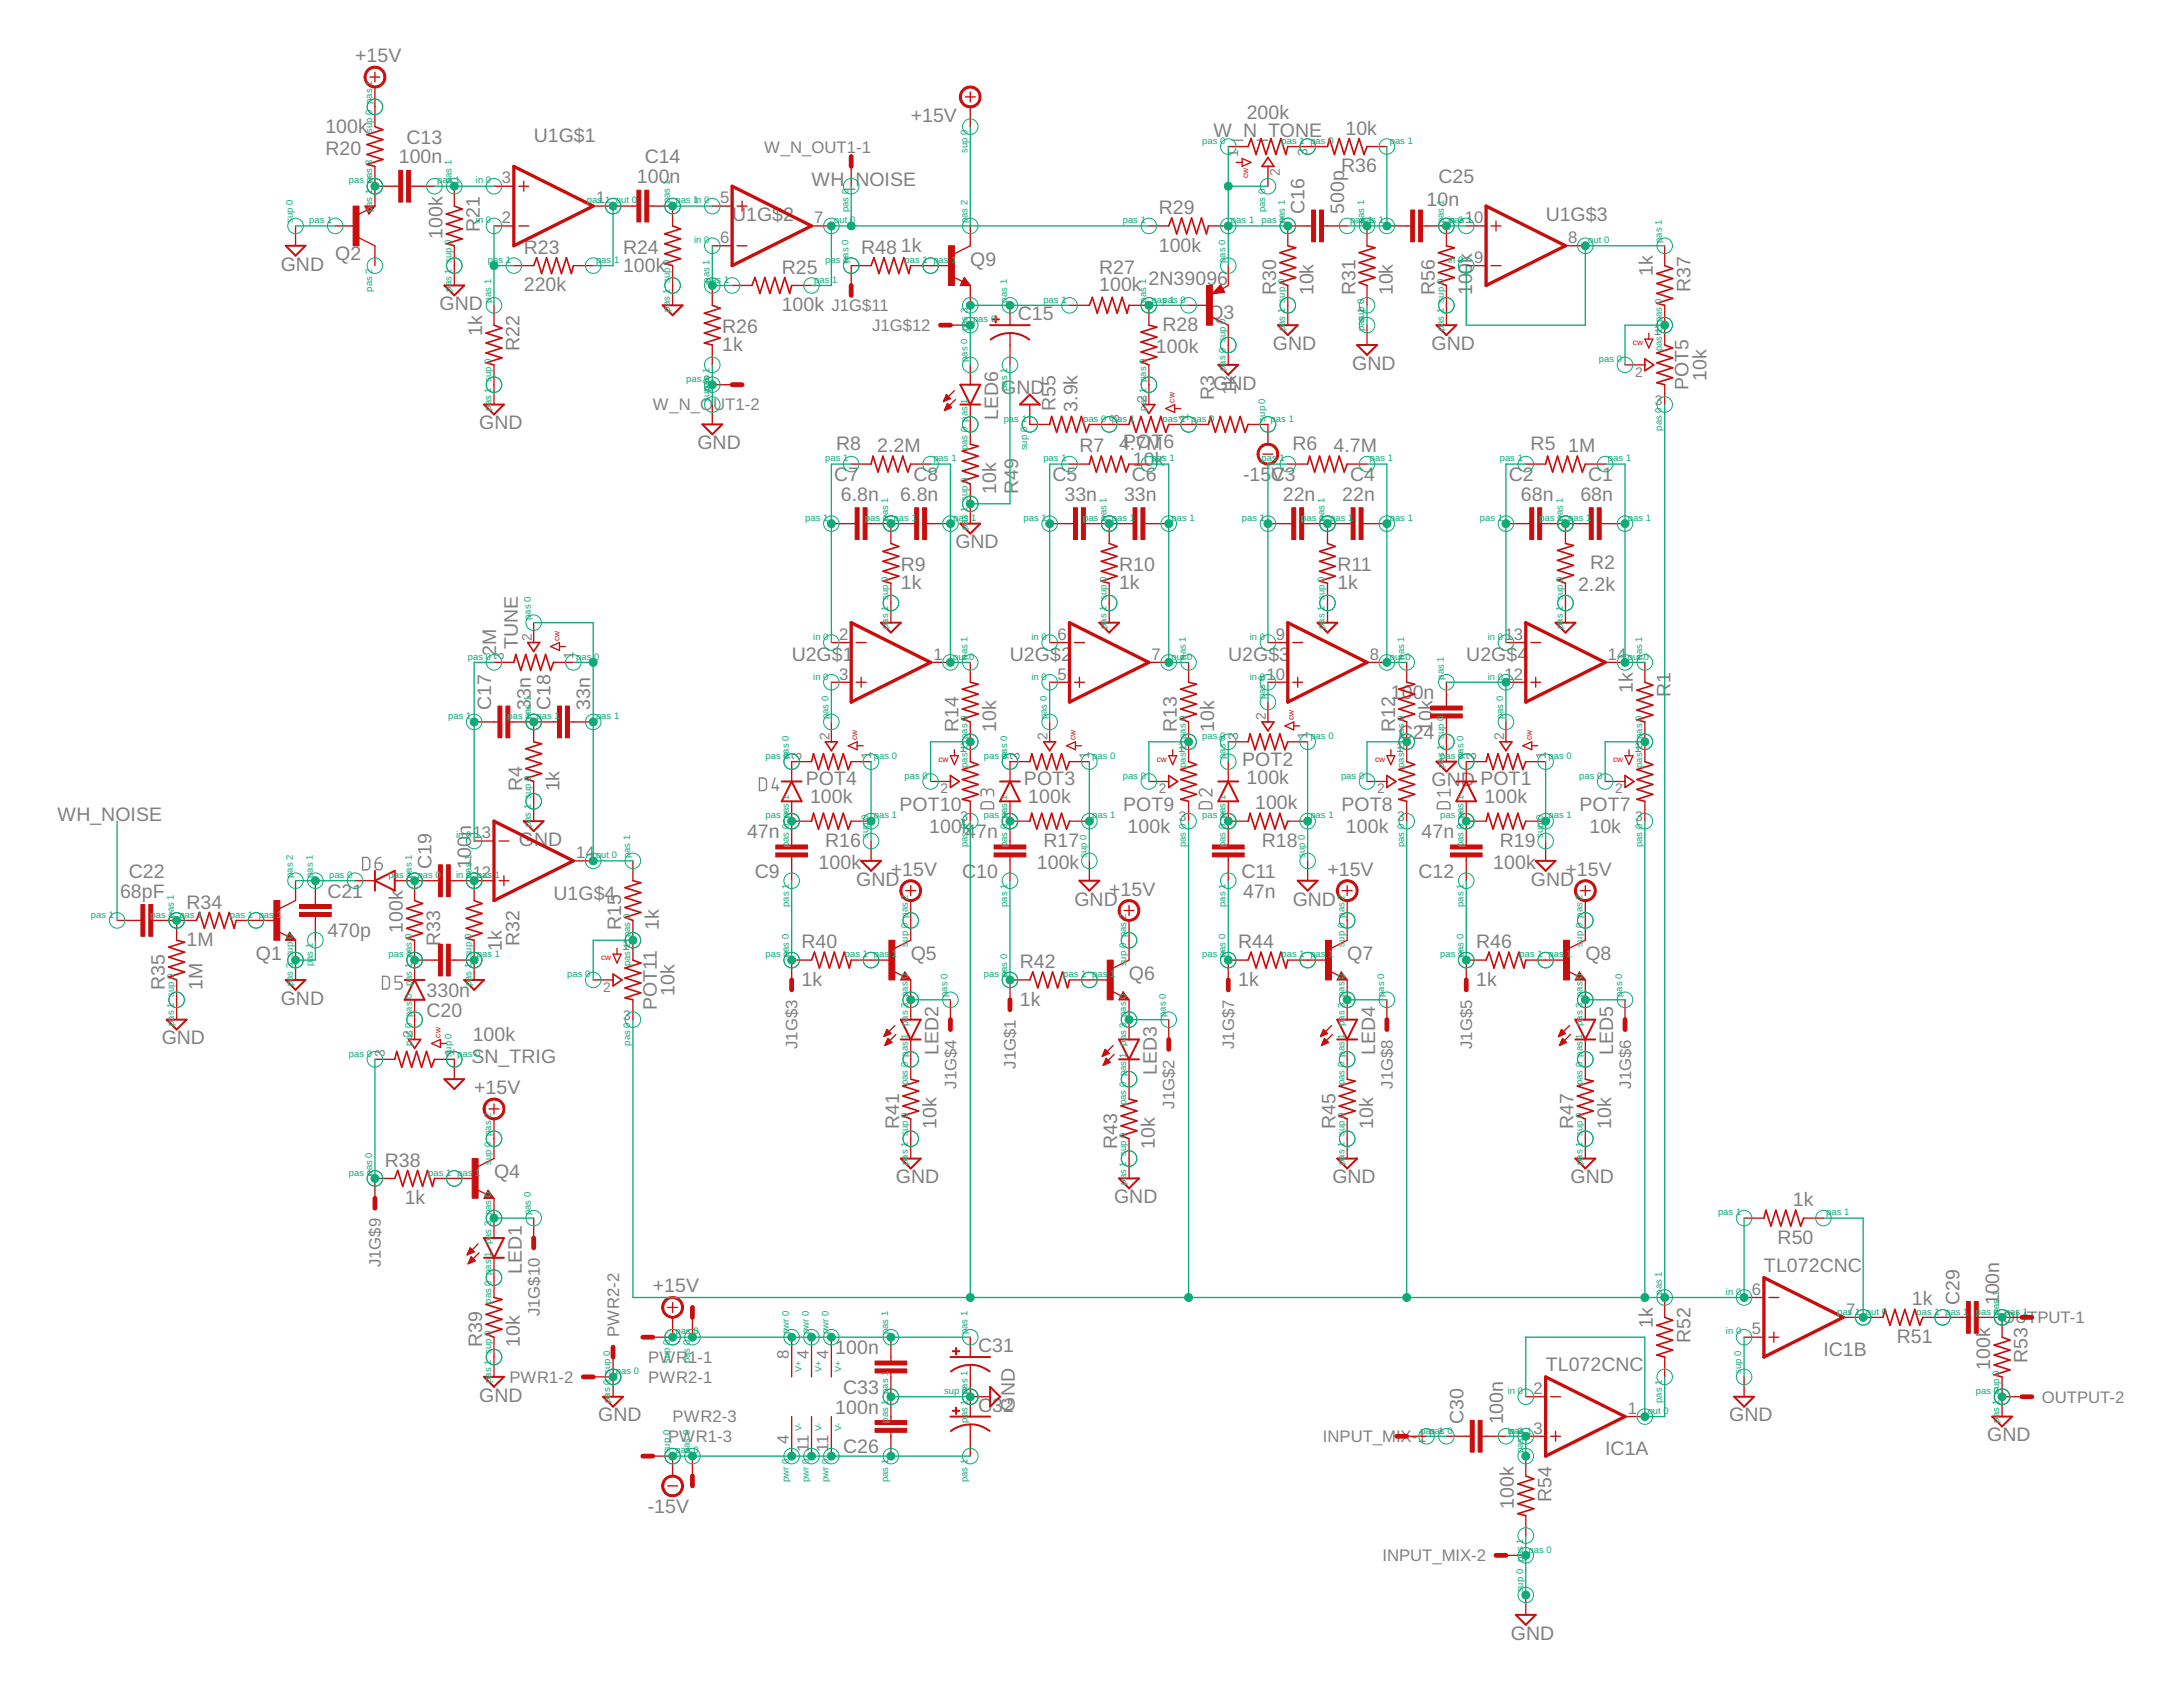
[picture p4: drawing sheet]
<svg xmlns="http://www.w3.org/2000/svg" width="279mm" height="216mm" viewBox="0 0 279 216" stroke-linecap="round" stroke-linejoin="round" font-family="sans-serif">
<defs><g id="words">
<g font-size="2.5" fill="#808080">
<text x="45.5" y="8">+15V</text>
<text x="41.6" y="17">100k</text>
<text x="116.6" y="15.6">+15V</text>
<text x="155.3" y="17.5">W_N_TONE</text>
<text x="159.6" y="15.2">200k</text>
<text x="172.2" y="17.2">10k</text>
<text x="41.6" y="19.8">R20</text>
<text x="51" y="20.9">100n</text>
<text x="52" y="18.4">C13</text>
<text x="68.3" y="18.1">U1G$1</text>
<text x="81.5" y="23.5">100n</text>
<text x="82.5" y="20.9">C14</text>
<text x="103.9" y="23.8">WH_</text>
<text x="109.5" y="23.8">NOISE</text>
<text x="171.7" y="22">R36</text>
<text x="184.1" y="23.5">C25</text>
<text x="61.4" y="29.7" transform="rotate(-90 61.4 29.7)">R21</text>
<text x="93.7" y="28.3">U1G$2</text>
<text x="148.3" y="27.4">R29</text>
<text x="167" y="27.4" transform="rotate(-90 167 27.4)">C16</text>
<text x="172.1" y="27.4" transform="rotate(-90 172.1 27.4)">500p</text>
<text x="182.6" y="26.4">10n</text>
<text x="197.8" y="28.3">U1G$3</text>
<text x="35.9" y="34.6">GND</text>
<text x="42.9" y="33.2">Q2</text>
<text x="56.6" y="30.5" transform="rotate(-90 56.6 30.5)">100k</text>
<text x="67" y="32.5">R23</text>
<text x="79.7" y="34.8">100k</text>
<text x="79.7" y="32.5">R24</text>
<text x="100.1" y="35">R25</text>
<text x="110.2" y="32.5">R48</text>
<text x="115.3" y="32.2">1k</text>
<text x="124.2" y="34">Q9</text>
<text x="140.7" y="35">R27</text>
<text x="148.3" y="32.2">100k</text>
<text x="188.4" y="33.6" transform="rotate(-90 188.4 33.6)">k</text>
<text x="211.5" y="35.4" transform="rotate(-90 211.5 35.4)">1k</text>
<text x="56.2" y="39.7">GND</text>
<text x="67" y="37.3">220k</text>
<text x="100.1" y="39.8">100k</text>
<text x="130.3" y="41">C15</text>
<text x="140.7" y="37.3">100k</text>
<text x="147" y="36.5">2N39096</text>
<text x="154.7" y="40.8">Q3</text>
<text x="163.3" y="37.8" transform="rotate(-90 163.3 37.8)">R30</text>
<text x="168.1" y="37.8" transform="rotate(-90 168.1 37.8)">10k</text>
<text x="173.5" y="37.8" transform="rotate(-90 173.5 37.8)">R31</text>
<text x="178.3" y="37.8" transform="rotate(-90 178.3 37.8)">10k</text>
<text x="183.6" y="37.8" transform="rotate(-90 183.6 37.8)">R56</text>
<text x="188.4" y="37.8" transform="rotate(-90 188.4 37.8)">100</text>
<text x="216.3" y="37.3" transform="rotate(-90 216.3 37.3)">R37</text>
<text x="61.7" y="43" transform="rotate(-90 61.7 43)">1k</text>
<text x="66.5" y="44.9" transform="rotate(-90 66.5 44.9)">R22</text>
<text x="92.4" y="44.9">1k</text>
<text x="92.4" y="42.7">R26</text>
<text x="147.9" y="45.2">100k</text>
<text x="148.8" y="42.3">R28</text>
<text x="162.9" y="44.8">GND</text>
<text x="173.1" y="47.3">GND</text>
<text x="183.2" y="44.8">GND</text>
<text x="127.7" y="53.8" transform="rotate(-90 127.7 53.8)">LED6</text>
<text x="128.2" y="50.4">GND</text>
<text x="135.1" y="52.6" transform="rotate(-90 135.1 52.6)">R55</text>
<text x="137.9" y="52.7" transform="rotate(-90 137.9 52.7)">3.9k</text>
<text x="155.3" y="49.9">GND</text>
<text x="155.4" y="51.2" transform="rotate(-90 155.4 51.2)">R3</text>
<text x="158.2" y="50.6" transform="rotate(-90 158.2 50.6)">1k</text>
<text x="216.1" y="50" transform="rotate(-90 216.1 50)">POT5</text>
<text x="218.4" y="48.7" transform="rotate(-90 218.4 48.7)">10k</text>
<text x="61.3" y="54.9">GND</text>
<text x="89.3" y="57.5">GND</text>
<text x="107" y="57.6">R8</text>
<text x="112.3" y="57.9">2.2M</text>
<text x="138.1" y="57.9">R7</text>
<text x="143.2" y="57.6">4P.7M</text>
<text x="145" y="59.6">10k</text>
<text x="145.4" y="57.4">OT6</text>
<text x="165.4" y="57.6">R6</text>
<text x="170.7" y="57.9">4.7M</text>
<text x="195.9" y="57.6">R5</text>
<text x="200.7" y="57.9">1M</text>
<text x="106.8" y="61.5">C7</text>
<text x="107.6" y="64.1">6.8n</text>
<text x="115.2" y="64.1">6.8n</text>
<text x="116.9" y="61.5">C8</text>
<text x="127.5" y="63.2" transform="rotate(-90 127.5 63.2)">10k</text>
<text x="130.3" y="63.2" transform="rotate(-90 130.3 63.2)">R49</text>
<text x="134.7" y="61.5">C5</text>
<text x="136.2" y="64.1">33n</text>
<text x="143.9" y="64.1">33n</text>
<text x="144.9" y="61.5">C6</text>
<text x="159.1" y="61.5">-15</text>
<text x="162.6" y="61.5">C3</text>
<text x="162.7" y="61.5">V</text>
<text x="164.2" y="64.1">22n</text>
<text x="171.8" y="64.1">22n</text>
<text x="172.8" y="61.5">C4</text>
<text x="193.1" y="61.5">C2</text>
<text x="194.7" y="64.1">68n</text>
<text x="202.3" y="64.1">68n</text>
<text x="203.3" y="61.5">C1</text>
<text x="122.3" y="70.2">GND</text>
<text x="115.3" y="75.4">1k</text>
<text x="115.3" y="73.1">R9</text>
<text x="143.2" y="75.4">1k</text>
<text x="143.2" y="73.1">R10</text>
<text x="171.2" y="75.4">1k</text>
<text x="171.2" y="73.1">R11</text>
<text x="202" y="75.6">2.2k</text>
<text x="203.5" y="72.8">R2</text>
<text x="63.5" y="84" transform="rotate(-90 63.5 84)">2M</text>
<text x="66.3" y="83.1" transform="rotate(-90 66.3 83.1)">TUNE</text>
<text x="101.3" y="84.7">U2G$1</text>
<text x="129.3" y="84.7">U2G$2</text>
<text x="157.2" y="84.7">U2G$3</text>
<text x="178" y="89.5">100n</text>
<text x="187.7" y="84.7">U2G$4</text>
<text x="209" y="88.7" transform="rotate(-90 209 88.7)">1k</text>
<text x="213.8" y="89.2" transform="rotate(-90 213.8 89.2)">R1</text>
<text x="62.9" y="90.9" transform="rotate(-90 62.9 90.9)">C17</text>
<text x="67.9" y="90.9" transform="rotate(-90 67.9 90.9)">33n</text>
<text x="70.5" y="90.9" transform="rotate(-90 70.5 90.9)">C18</text>
<text x="75.5" y="90.9" transform="rotate(-90 75.5 90.9)">33n</text>
<text x="122.7" y="93.7" transform="rotate(-90 122.7 93.7)">R14</text>
<text x="127.5" y="93.7" transform="rotate(-90 127.5 93.7)">10k</text>
<text x="150.6" y="93.7" transform="rotate(-90 150.6 93.7)">R13</text>
<text x="155.4" y="93.7" transform="rotate(-90 155.4 93.7)">10k</text>
<text x="178.6" y="93.7" transform="rotate(-90 178.6 93.7)">R12</text>
<text x="179" y="94.6">C24</text>
<text x="183.4" y="93.7" transform="rotate(-90 183.4 93.7)">10</text>
<text x="183.4" y="90.9" transform="rotate(-90 183.4 90.9)">k</text>
<text x="66.8" y="101.3" transform="rotate(-90 66.8 101.3)">R4</text>
<text x="71.6" y="101.3" transform="rotate(-90 71.6 101.3)">1k</text>
<text x="103.1" y="100.5">POT4</text>
<text x="131.1" y="100.5">POT3</text>
<text x="159" y="98">POT2</text>
<text x="159.5" y="100.3">100k</text>
<text x="183.2" y="100.7">GND POT1</text>
<text x="7.4" y="105.1">WH_NOISE</text>
<text x="95.6" y="107.3">47n</text>
<text x="103.7" y="102.8">100k</text>
<text x="115.1" y="103.8">POT10</text>
<text x="118.9" y="106.6">100k</text>
<text x="123.5" y="107.3">4</text>
<text x="124.9" y="107.3">7n</text>
<text x="131.6" y="102.8">100k</text>
<text x="143.8" y="103.8">POT9</text>
<text x="144.3" y="106.6">100k</text>
<text x="160.6" y="103.6">100k</text>
<text x="171.7" y="103.8">POT8</text>
<text x="172.3" y="106.6">100k</text>
<text x="182" y="107.3">47n</text>
<text x="190" y="102.8">100k</text>
<text x="202.2" y="103.8">POT7</text>
<text x="203.4" y="106.6">10k</text>
<text x="16.5" y="112.3">C22</text>
<text x="55.2" y="111.2" transform="rotate(-90 55.2 111.2)">C19</text>
<text x="60.3" y="111.2" transform="rotate(-90 60.3 111.2)">100n</text>
<text x="66.4" y="108.3">GND</text>
<text x="96.6" y="112.3">C9</text>
<text x="104.8" y="111.2">100k</text>
<text x="105.6" y="108.4">R16</text>
<text x="109.6" y="113.4">GND</text>
<text x="114" y="112.1">+15V</text>
<text x="123.1" y="112.3">C</text>
<text x="124.9" y="112.3">10</text>
<text x="132.7" y="111.2">100k</text>
<text x="133.6" y="108.4">R17</text>
<text x="158.9" y="112.3">C11</text>
<text x="161.5" y="108.4">R18</text>
<text x="169.9" y="112.1">+15V</text>
<text x="181.6" y="112.3">C12</text>
<text x="191.1" y="111.2">100k</text>
<text x="192" y="108.4">R19</text>
<text x="195.9" y="113.4">GND</text>
<text x="200.4" y="112.1">+15V</text>
<text x="15.4" y="114.9">68pF</text>
<text x="23.9" y="116.3">R34</text>
<text x="41.9" y="120">470p</text>
<text x="41.9" y="114.9">C21</text>
<text x="51.5" y="119.4" transform="rotate(-90 51.5 119.4)">100k</text>
<text x="70.9" y="115.1">U1G$4</text>
<text x="79.5" y="119.1" transform="rotate(-90 79.5 119.1)">R15</text>
<text x="84.3" y="119.1" transform="rotate(-90 84.3 119.1)">1k</text>
<text x="137.5" y="115.9">GND</text>
<text x="142" y="114.6">+15V</text>
<text x="159.1" y="114.9">47n</text>
<text x="165.5" y="115.9">GND</text>
<text x="23.9" y="121.1">1M</text>
<text x="32.8" y="122.9">Q1</text>
<text x="56.3" y="121.1" transform="rotate(-90 56.3 121.1)">R33</text>
<text x="64.2" y="121.7" transform="rotate(-90 64.2 121.7)">1k</text>
<text x="66.5" y="121.1" transform="rotate(-90 66.5 121.1)">R32</text>
<text x="102.6" y="121.4">R40</text>
<text x="116.6" y="122.9">Q5</text>
<text x="130.5" y="123.9">R42</text>
<text x="144.5" y="125.4">Q6</text>
<text x="158.5" y="121.4">R44</text>
<text x="172.4" y="122.9">Q7</text>
<text x="188.9" y="121.4">R46</text>
<text x="202.9" y="122.9">Q8</text>
<text x="21.1" y="126.7" transform="rotate(-90 21.1 126.7)">R35</text>
<text x="25.9" y="126.7" transform="rotate(-90 25.9 126.7)">1M</text>
<text x="35.9" y="128.6">GND</text>
<text x="54.6" y="127.6">330n</text>
<text x="54.6" y="130.1">C20</text>
<text x="84.1" y="129.3" transform="rotate(-90 84.1 129.3)">POT11</text>
<text x="86.3" y="127.4" transform="rotate(-90 86.3 127.4)">10k</text>
<text x="102.6" y="126.2">1k</text>
<text x="130.5" y="128.7">1k</text>
<text x="158.5" y="126.2">1k</text>
<text x="188.9" y="126.2">1k</text>
<text x="20.7" y="133.7">GND</text>
<text x="60.3" y="136.1">SN_TRIG</text>
<text x="60.5" y="133.3">100k</text>
<text x="120.1" y="135.1" transform="rotate(-90 120.1 135.1)">LED2</text>
<text x="148.1" y="137.6" transform="rotate(-90 148.1 137.6)">LED3</text>
<text x="176" y="135.1" transform="rotate(-90 176 135.1)">LED4</text>
<text x="206.5" y="135.1" transform="rotate(-90 206.5 135.1)">LED5</text>
<text x="60.7" y="140">+15V</text>
<text x="49.3" y="149.3">R38</text>
<text x="115.1" y="144.5" transform="rotate(-90 115.1 144.5)">R41</text>
<text x="119.9" y="144.5" transform="rotate(-90 119.9 144.5)">10k</text>
<text x="143" y="147" transform="rotate(-90 143 147)">R43</text>
<text x="147.8" y="147" transform="rotate(-90 147.8 147)">10k</text>
<text x="170.9" y="144.5" transform="rotate(-90 170.9 144.5)">R45</text>
<text x="175.7" y="144.5" transform="rotate(-90 175.7 144.5)">10k</text>
<text x="201.4" y="144.5" transform="rotate(-90 201.4 144.5)">R47</text>
<text x="206.2" y="144.5" transform="rotate(-90 206.2 144.5)">10k</text>
<text x="51.8" y="154.1">1k</text>
<text x="63.2" y="150.8">Q4</text>
<text x="114.7" y="151.4">GND</text>
<text x="142.6" y="154">GND</text>
<text x="170.5" y="151.4">GND</text>
<text x="201" y="151.4">GND</text>
<text x="229.5" y="154.4">1k</text>
<text x="227.5" y="159.2">R50</text>
<text x="66.8" y="163" transform="rotate(-90 66.8 163)">LED1</text>
<text x="83.5" y="165.4">+15V</text>
<text x="225.8" y="162.7">TL072CNC</text>
<text x="244.7" y="167.1">1k</text>
<text x="250.8" y="167.1" transform="rotate(-90 250.8 167.1)">C29</text>
<text x="255.9" y="167.1" transform="rotate(-90 255.9 167.1)">100n</text>
<text x="61.7" y="172.4" transform="rotate(-90 61.7 172.4)">R39</text>
<text x="66.5" y="172.4" transform="rotate(-90 66.5 172.4)">10k</text>
<text x="106.9" y="173.3">100n</text>
<text x="125.2" y="173">C31</text>
<text x="211.5" y="170" transform="rotate(-90 211.5 170)">1k</text>
<text x="216.3" y="171.9" transform="rotate(-90 216.3 171.9)">R52</text>
<text x="233.4" y="173.5">IC1B</text>
<text x="242.8" y="171.9">R51</text>
<text x="61.3" y="179.4">GND</text>
<text x="107.9" y="178.4">C33</text>
<text x="197.8" y="175.4">TL072CNC</text>
<text x="254.7" y="175.3" transform="rotate(-90 254.7 175.3)">100k</text>
<text x="259.5" y="174.4" transform="rotate(-90 259.5 174.4)">R53</text>
<text x="76.6" y="181.9">GND</text>
<text x="106.9" y="180.9">100n</text>
<text x="107.9" y="186">C26</text>
<text x="125.2" y="180.6">C32</text>
<text x="129.9" y="180.6" transform="rotate(-90 129.9 180.6)">GND</text>
<text x="187.3" y="182.3" transform="rotate(-90 187.3 182.3)">C30</text>
<text x="192.4" y="182.3" transform="rotate(-90 192.4 182.3)">100n</text>
<text x="221.3" y="181.9">GND</text>
<text x="254.3" y="184.5">GND</text>
<text x="205.4" y="186.2">IC1A</text>
<text x="82.9" y="193.6">-15V</text>
<text x="193.8" y="193.1" transform="rotate(-90 193.8 193.1)">100k</text>
<text x="198.6" y="192.2" transform="rotate(-90 198.6 192.2)">R54</text>
<text x="193.4" y="209.9">GND</text>
</g>
<g font-size="2.1" fill="#808080">
<text x="64.2" y="23.5">3</text>
<text x="97.8" y="19.5">W_N_OUT1-1</text>
<text x="64.2" y="28.6">2</text>
<text x="76.3" y="26">1</text>
<text x="92.2" y="26">5</text>
<text x="104.2" y="28.6">7</text>
<text x="187.5" y="28.6">10</text>
<text x="92.2" y="31.1">6</text>
<text x="188.7" y="33.6">9</text>
<text x="200.7" y="31.1">8</text>
<text x="106.4" y="39.8">J1G$11</text>
<text x="111.6" y="42.4">J1G$12</text>
<text x="83.5" y="52.5">W_N_O</text>
<text x="91.3" y="52.5">UT1-2</text>
<text x="107.4" y="81.9">2</text>
<text x="135.3" y="81.9">6</text>
<text x="163.3" y="81.9">9</text>
<text x="192.6" y="81.9">13</text>
<text x="107.4" y="87">3</text>
<text x="119.5" y="84.4">1</text>
<text x="135.3" y="87">5</text>
<text x="147.4" y="84.4">7</text>
<text x="162.1" y="87">10</text>
<text x="175.3" y="84.4">8</text>
<text x="192.6" y="87">12</text>
<text x="205.8" y="84.4">14</text>
<text x="60.5" y="107.3">13</text>
<text x="60.5" y="112.4">12</text>
<text x="73.7" y="109.8">14</text>
<text x="102.1" y="134.3" transform="rotate(-90 102.1 134.3)">J1G$3</text>
<text x="130" y="136.8" transform="rotate(-90 130 136.8)">J1G$1</text>
<text x="158" y="134.3" transform="rotate(-90 158 134.3)">J1G$7</text>
<text x="188.4" y="134.3" transform="rotate(-90 188.4 134.3)">J1G$5</text>
<text x="122.4" y="139.3" transform="rotate(-90 122.4 139.3)">J1G$4</text>
<text x="150.3" y="141.9" transform="rotate(-90 150.3 141.9)">J1G$2</text>
<text x="178.3" y="139.3" transform="rotate(-90 178.3 139.3)">J1G$8</text>
<text x="208.8" y="139.3" transform="rotate(-90 208.8 139.3)">J1G$6</text>
<text x="48.8" y="162.2" transform="rotate(-90 48.8 162.2)">J1G$9</text>
<text x="224.2" y="165.7">6</text>
<text x="69.1" y="168.5" transform="rotate(-90 69.1 168.5)">J1G$10</text>
<text x="79.2" y="171.1" transform="rotate(-90 79.2 171.1)">PWR2-2</text>
<text x="101" y="173.9" transform="rotate(-90 101 173.9)">8</text>
<text x="103.5" y="173.9" transform="rotate(-90 103.5 173.9)">4</text>
<text x="106" y="173.9" transform="rotate(-90 106 173.9)">4</text>
<text x="224.2" y="170.8">5</text>
<text x="236.3" y="168.2">7</text>
<text x="256.2" y="169.3">OUTPUT-1</text>
<text x="65.2" y="177">PWR1-2</text>
<text x="83" y="174.4">PWR1-1</text>
<text x="83" y="177">PWR2-1</text>
<text x="196.3" y="178.4">2</text>
<text x="261.3" y="179.5">OUTPUT-2</text>
<text x="85.5" y="184.6">PWR1-3</text>
<text x="86.1" y="182">PWR2-3</text>
<text x="101" y="184.8" transform="rotate(-90 101 184.8)">4</text>
<text x="103.5" y="185.8" transform="rotate(-90 103.5 185.8)">11</text>
<text x="106" y="185.8" transform="rotate(-90 106 185.8)">11</text>
<text x="169.3" y="184.6">INPUT_MIX-1</text>
<text x="196.3" y="183.5">3</text>
<text x="208.3" y="180.9">1</text>
<text x="176.9" y="199.8">INPUT_MIX-2</text>
</g>
<g font-size="1.8" fill="#808080">
<text x="158.5" y="20.1" transform="rotate(-90 158.5 20.1)">1</text>
<text x="163.8" y="22.5" transform="rotate(-90 163.8 22.5)">2</text>
<text x="167.4" y="20" transform="rotate(-90 167.4 20)">3</text>
<text x="211.7" y="42.9">1</text>
<text x="146.8" y="51.5" transform="rotate(-90 146.8 51.5)">2</text>
<text x="152.1" y="53.9" transform="rotate(-90 152.1 53.9)">1</text>
<text x="209.3" y="48.2">2</text>
<text x="211.8" y="51.8">3</text>
<text x="143.2" y="54.1" transform="rotate(-90 143.2 54.1)">3</text>
<text x="68.1" y="82" transform="rotate(-90 68.1 82)">2</text>
<text x="64.5" y="84.5" transform="rotate(-90 64.5 84.5)">3</text>
<text x="73.4" y="84.4" transform="rotate(-90 73.4 84.4)">1</text>
<text x="106.2" y="94.7" transform="rotate(-90 106.2 94.7)">2</text>
<text x="134.1" y="94.7" transform="rotate(-90 134.1 94.7)">2</text>
<text x="158.5" y="94.7" transform="rotate(-90 158.5 94.7)">3</text>
<text x="162" y="92.1" transform="rotate(-90 162 92.1)">2</text>
<text x="167.4" y="94.6" transform="rotate(-90 167.4 94.6)">1</text>
<text x="192.5" y="94.7" transform="rotate(-90 192.5 94.7)">2</text>
<text x="102.6" y="97.2" transform="rotate(-90 102.6 97.2)">3</text>
<text x="111.5" y="97.1" transform="rotate(-90 111.5 97.1)">1</text>
<text x="120.4" y="101.5">2</text>
<text x="122.8" y="96.2">1</text>
<text x="130.5" y="97.2" transform="rotate(-90 130.5 97.2)">3</text>
<text x="139.4" y="97.1" transform="rotate(-90 139.4 97.1)">1</text>
<text x="148.3" y="101.5">2</text>
<text x="150.7" y="96.2">1</text>
<text x="176.3" y="101.5">2</text>
<text x="178.7" y="96.2">1</text>
<text x="188.9" y="97.2" transform="rotate(-90 188.9 97.2)">3</text>
<text x="197.8" y="97.1" transform="rotate(-90 197.8 97.1)">1</text>
<text x="206.7" y="101.5">2</text>
<text x="209.2" y="96.2">1</text>
<text x="122.9" y="105.1">3</text>
<text x="150.9" y="105.1">3</text>
<text x="178.8" y="105.1">3</text>
<text x="209.3" y="105.1">3</text>
<text x="79.6" y="121.6">1</text>
<text x="77.2" y="126.9">2</text>
<text x="79.8" y="130.5">3</text>
<text x="49.3" y="135.3" transform="rotate(-90 49.3 135.3)">3</text>
<text x="52.8" y="132.8" transform="rotate(-90 52.8 132.8)">2</text>
<text x="58.2" y="135.2" transform="rotate(-90 58.2 135.2)">1</text>
</g>
<g font-size="1.2" fill="#0dab76">
<text x="47.6" y="17" transform="rotate(-90 47.6 17)">sup 0 pas 1</text>
<text x="44.7" y="23.5">pas 1</text>
<text x="56" y="23.5">pas 1</text>
<text x="57.8" y="23.5" transform="rotate(-90 57.8 23.5)">pas 1</text>
<text x="60.9" y="23.5">in 0</text>
<text x="123.8" y="19.6" transform="rotate(-90 123.8 19.6)">sup 0</text>
<text x="153.9" y="18.4">pas 0</text>
<text x="164" y="18.4">pas 1 pas 0</text>
<text x="177.9" y="18.4">pas 1</text>
<text x="37.5" y="28.6" transform="rotate(-90 37.5 28.6)">sup 0</text>
<text x="39.6" y="28.6">pas 1</text>
<text x="47.6" y="27.2" transform="rotate(-90 47.6 27.2)">pas 1 pas 3</text>
<text x="60.9" y="28.6">in 0</text>
<text x="75.1" y="26">pas 1 out 0</text>
<text x="85.7" y="26" transform="rotate(-90 85.7 26)">pas 1</text>
<text x="86.4" y="26">pas 1</text>
<text x="88.8" y="26">in 0</text>
<text x="106.8" y="28.6">out 0</text>
<text x="108.6" y="27.2" transform="rotate(-90 108.6 27.2)">pas 0</text>
<text x="123.8" y="28.6" transform="rotate(-90 123.8 28.6)">pas 2</text>
<text x="143.7" y="28.6">pas 1</text>
<text x="157.6" y="28.6">pas 1</text>
<text x="161.5" y="28.6">pas 1</text>
<text x="161.9" y="27.2" transform="rotate(-90 161.9 27.2)">pas 0</text>
<text x="164.5" y="28.6" transform="rotate(-90 164.5 28.6)">pas 1</text>
<text x="172.8" y="28.6">pas 1</text>
<text x="174.2" y="28.6">pas 1</text>
<text x="174.6" y="28.6" transform="rotate(-90 174.6 28.6)">pas 1</text>
<text x="184.8" y="28.6" transform="rotate(-90 184.8 28.6)">pas 1</text>
<text x="185.3" y="28.6">ipna0s 1</text>
<text x="62.4" y="33.6">pas 1</text>
<text x="76.3" y="33.6">pas</text>
<text x="78.6" y="33.6">1</text>
<text x="88.8" y="31.1">in 0</text>
<text x="105.6" y="33.6">pas 1</text>
<text x="108.6" y="33.6" transform="rotate(-90 108.6 33.6)">pas 0</text>
<text x="115.8" y="33.6">pas 1 pas</text>
<text x="121.8" y="33.6">1</text>
<text x="156.8" y="33.6" transform="rotate(-90 156.8 33.6)">pas 0</text>
<text x="185.3" y="33.6">in 0</text>
<text x="203.3" y="31.1">out 0</text>
<text x="212.7" y="31.1" transform="rotate(-90 212.7 31.1)">pas 1</text>
<text x="47.6" y="37.3" transform="rotate(-90 47.6 37.3)">pas 2</text>
<text x="57.8" y="37.3" transform="rotate(-90 57.8 37.3)">pas 1 sup 0</text>
<text x="62.9" y="38.7" transform="rotate(-90 62.9 38.7)">pas 1</text>
<text x="85.7" y="39.9" transform="rotate(-90 85.7 39.9)">pas 1 sup 0</text>
<text x="90.4" y="36.2">pas 1</text>
<text x="90.8" y="36.2" transform="rotate(-90 90.8 36.2)">pas 1</text>
<text x="104.2" y="36.2">pas</text>
<text x="106.5" y="36.2">1</text>
<text x="124.5" y="41.3">pas 0</text>
<text x="128.9" y="38.7" transform="rotate(-90 128.9 38.7)">pas 1</text>
<text x="133.5" y="38.7">pas 1</text>
<text x="146.7" y="38.7" transform="rotate(-90 146.7 38.7)">pas 1</text>
<text x="147.4" y="38.7">pas 1</text>
<text x="148.8" y="38.7">pas 0</text>
<text x="212.7" y="41.3" transform="rotate(-90 212.7 41.3)">pas 0</text>
<text x="123.8" y="46.3" transform="rotate(-90 123.8 46.3)">pas 0</text>
<text x="123.8" y="42.4" transform="rotate(-90 123.8 42.4)">pas 3</text>
<text x="156.8" y="47.5" transform="rotate(-90 156.8 47.5)">pas 0 sup 0</text>
<text x="164.5" y="42.4" transform="rotate(-90 164.5 42.4)">pas 1 sup 0</text>
<text x="174.6" y="42.4" transform="rotate(-90 174.6 42.4)">passu1p 0</text>
<text x="184.8" y="42.4" transform="rotate(-90 184.8 42.4)">pas 1 sup 0</text>
<text x="204.6" y="46.3">pas 0</text>
<text x="212.7" y="45" transform="rotate(-90 212.7 45)">pas 1</text>
<text x="62.9" y="52.6" transform="rotate(-90 62.9 52.6)">pas 1 sup 0</text>
<text x="87.8" y="48.9">pas 0</text>
<text x="90.8" y="51.4" transform="rotate(-90 90.8 51.4)">sup 0</text>
<text x="90.8" y="50" transform="rotate(-90 90.8 50)">pas 1</text>
<text x="128.5" y="54">pas 1</text>
<text x="128.9" y="50" transform="rotate(-90 128.9 50)">pas 1</text>
<text x="138.6" y="54">pas 0 pas 1</text>
<text x="146.7" y="52.6" transform="rotate(-90 146.7 52.6)">pas 1 pas 0</text>
<text x="148.8" y="54">pas 1 pas 0</text>
<text x="161.9" y="54" transform="rotate(-90 161.9 54)">sup 0</text>
<text x="162.6" y="54">pas 1</text>
<text x="105.6" y="59">pas 1</text>
<text x="119.5" y="59">pas 1</text>
<text x="123.8" y="57.6" transform="rotate(-90 123.8 57.6)">pas 0 pas 1</text>
<text x="131.4" y="57.6" transform="rotate(-90 131.4 57.6)">sup 0</text>
<text x="133.5" y="59">pas 1</text>
<text x="147.4" y="59">pas 1</text>
<text x="161.5" y="59">pas 1</text>
<text x="175.3" y="59">pas 1</text>
<text x="192" y="59">pas 1</text>
<text x="205.8" y="59">pas 1</text>
<text x="212.7" y="55.1" transform="rotate(-90 212.7 55.1)">pas 0</text>
<text x="103.1" y="66.6">pas 1</text>
<text x="110.7" y="66.6">pas 1 pas 1</text>
<text x="113.7" y="66.6" transform="rotate(-90 113.7 66.6)">pas 1</text>
<text x="122" y="66.6">pas</text>
<text x="123.8" y="67.8" transform="rotate(-90 123.8 67.8)">pas 1 sup 0</text>
<text x="124.3" y="66.6">1</text>
<text x="131" y="66.6">pas 1</text>
<text x="138.6" y="66.6">pas 1 pas 1</text>
<text x="141.6" y="66.6" transform="rotate(-90 141.6 66.6)">pas 1</text>
<text x="149.9" y="66.6">pas 1</text>
<text x="158.9" y="66.6">pas 1</text>
<text x="166.6" y="66.6">pas 1 pas 1</text>
<text x="169.5" y="66.6" transform="rotate(-90 169.5 66.6)">pas 1</text>
<text x="177.9" y="66.6">pas 1</text>
<text x="189.4" y="66.6">pas 1</text>
<text x="197" y="66.6">pas 1 pas 1</text>
<text x="200" y="66.6" transform="rotate(-90 200 66.6)">pas 1</text>
<text x="208.3" y="66.6">pas 1</text>
<text x="68" y="79.3" transform="rotate(-90 68 79.3)">pas 0</text>
<text x="104.1" y="81.9">in 0</text>
<text x="113.7" y="80.5" transform="rotate(-90 113.7 80.5)">pas 1 sup 0</text>
<text x="132" y="81.9">in 0</text>
<text x="141.6" y="80.5" transform="rotate(-90 141.6 80.5)">pas 1 sup 0</text>
<text x="160" y="81.9">in 0</text>
<text x="169.5" y="80.5" transform="rotate(-90 169.5 80.5)">pas 1 sup 0</text>
<text x="190.4" y="81.9">in 0</text>
<text x="200" y="80.5" transform="rotate(-90 200 80.5)">pas 1 sup 0</text>
<text x="59.9" y="84.4">pas 0</text>
<text x="73.7" y="84.4">pas</text>
<text x="76.1" y="84.4">0</text>
<text x="104.1" y="87">in 0</text>
<text x="122" y="84.4">out 0</text>
<text x="123.8" y="84.4" transform="rotate(-90 123.8 84.4)">pas 1</text>
<text x="132" y="87">in 0</text>
<text x="149.9" y="84.4">out 0</text>
<text x="151.8" y="84.4" transform="rotate(-90 151.8 84.4)">pas 1</text>
<text x="160" y="87">in 0</text>
<text x="161.9" y="89.5" transform="rotate(-90 161.9 89.5)">pas 0</text>
<text x="177.9" y="84.4">out 0</text>
<text x="179.7" y="84.4" transform="rotate(-90 179.7 84.4)">pas 1</text>
<text x="184.8" y="87" transform="rotate(-90 184.8 87)">pas 1</text>
<text x="190.4" y="87">in 0</text>
<text x="208.3" y="84.4">out 0</text>
<text x="210.2" y="84.4" transform="rotate(-90 210.2 84.4)">pas 1</text>
<text x="57.4" y="92">pas 1</text>
<text x="65" y="92">pas 1 pas 1</text>
<text x="68" y="92" transform="rotate(-90 68 92)">pas 1</text>
<text x="76.3" y="92">pas 1</text>
<text x="106" y="92" transform="rotate(-90 106 92)">pas 0</text>
<text x="123.8" y="94.6" transform="rotate(-90 123.8 94.6)">pas 0</text>
<text x="134" y="92" transform="rotate(-90 134 92)">pas 0</text>
<text x="151.8" y="94.6" transform="rotate(-90 151.8 94.6)">pas 0</text>
<text x="153.9" y="94.6">pas 0</text>
<text x="167.7" y="94.6">pas 0</text>
<text x="179.7" y="94.6" transform="rotate(-90 179.7 94.6)">pas 0</text>
<text x="192.4" y="92" transform="rotate(-90 192.4 92)">pas 0</text>
<text x="210.2" y="94.6" transform="rotate(-90 210.2 94.6)">pas 0</text>
<text x="98" y="97.1">pas 0</text>
<text x="101" y="97.1" transform="rotate(-90 101 97.1)">pas 0</text>
<text x="111.8" y="97.1">pas 0</text>
<text x="115.8" y="99.7">pas 0</text>
<text x="123.8" y="98.3" transform="rotate(-90 123.8 98.3)">pas 1</text>
<text x="125.9" y="97.1">pas 0</text>
<text x="128.9" y="97.1" transform="rotate(-90 128.9 97.1)">pas 0</text>
<text x="139.8" y="97.1">pas 0</text>
<text x="143.7" y="99.7">pas 0</text>
<text x="151.8" y="98.3" transform="rotate(-90 151.8 98.3)">pas 1</text>
<text x="156.8" y="97.1" transform="rotate(-90 156.8 97.1)">pas 0</text>
<text x="171.6" y="99.7">pas 0</text>
<text x="179.7" y="98.3" transform="rotate(-90 179.7 98.3)">pas 1</text>
<text x="184.3" y="97.1">pas 0</text>
<text x="184.8" y="98.3" transform="rotate(-90 184.8 98.3)">pas 1 sup 0</text>
<text x="187.3" y="97.1" transform="rotate(-90 187.3 97.1)">pas 0</text>
<text x="198.2" y="97.1">pas 0</text>
<text x="202.1" y="99.7">pas 0</text>
<text x="210.2" y="98.3" transform="rotate(-90 210.2 98.3)">pas 1</text>
<text x="58.4" y="107.3">in 0</text>
<text x="68" y="105.9" transform="rotate(-90 68 105.9)">pas 1 sup 0</text>
<text x="98" y="104.7">pas 1</text>
<text x="101" y="102.4" transform="rotate(-90 101 102.4)">1</text>
<text x="111.1" y="107.3" transform="rotate(-90 111.1 107.3)">sup</text>
<text x="111.1" y="105" transform="rotate(-90 111.1 105)">0</text>
<text x="111.8" y="104.7">pas 1</text>
<text x="125.9" y="104.7">pas 1</text>
<text x="128.9" y="102.4" transform="rotate(-90 128.9 102.4)">1</text>
<text x="139.8" y="104.7">pas 1</text>
<text x="153.9" y="104.7">pas 1</text>
<text x="156.8" y="102.4" transform="rotate(-90 156.8 102.4)">1</text>
<text x="167.7" y="104.7">pas 1</text>
<text x="184.3" y="104.7">pas 1</text>
<text x="187.3" y="102.4" transform="rotate(-90 187.3 102.4)">1</text>
<text x="197.5" y="107.3" transform="rotate(-90 197.5 107.3)">sup</text>
<text x="197.5" y="105" transform="rotate(-90 197.5 105)">0</text>
<text x="198.2" y="104.7">pas 1</text>
<text x="37.5" y="112.4" transform="rotate(-90 37.5 112.4)">pas 2</text>
<text x="40" y="112.4" transform="rotate(-90 40 112.4)">pas 1</text>
<text x="42.1" y="112.4">pas 0</text>
<text x="49.7" y="112.4">pas 1 pas 0</text>
<text x="52.7" y="112.4" transform="rotate(-90 52.7 112.4)">pas 1</text>
<text x="58.4" y="112.4">in 0 pas</text>
<text x="60.3" y="112.4" transform="rotate(-90 60.3 112.4)">pas 1</text>
<text x="63.4" y="112.4">1</text>
<text x="76.3" y="109.8">out 0</text>
<text x="80.7" y="109.8" transform="rotate(-90 80.7 109.8)">pas 1</text>
<text x="101" y="108.4" transform="rotate(-90 101 108.4)">pas 0 pas</text>
<text x="123.8" y="108.4" transform="rotate(-90 123.8 108.4)">pas 0</text>
<text x="128.9" y="108.4" transform="rotate(-90 128.9 108.4)">pas 0 pas</text>
<text x="139.1" y="109.8" transform="rotate(-90 139.1 109.8)">sup 0</text>
<text x="151.8" y="108.4" transform="rotate(-90 151.8 108.4)">pas 0</text>
<text x="156.8" y="108.4" transform="rotate(-90 156.8 108.4)">pas 0 pas</text>
<text x="167" y="109.8" transform="rotate(-90 167 109.8)">sup 0</text>
<text x="179.7" y="108.4" transform="rotate(-90 179.7 108.4)">pas 0</text>
<text x="187.3" y="108.4" transform="rotate(-90 187.3 108.4)">pas 0 pas</text>
<text x="210.2" y="108.4" transform="rotate(-90 210.2 108.4)">pas 0</text>
<text x="11.6" y="117.4">pas 1</text>
<text x="19.3" y="117.4">pas 1 pas 1</text>
<text x="22.2" y="117.4" transform="rotate(-90 22.2 117.4)">pas 1</text>
<text x="29.4" y="117.4">pas 1 pas</text>
<text x="35.4" y="117.4">1</text>
<text x="80.7" y="120" transform="rotate(-90 80.7 120)">pas 0</text>
<text x="101" y="116.1" transform="rotate(-90 101 116.1)">pas 1</text>
<text x="128.9" y="116.1" transform="rotate(-90 128.9 116.1)">pas 1</text>
<text x="156.8" y="116.1" transform="rotate(-90 156.8 116.1)">pas 1</text>
<text x="187.3" y="116.1" transform="rotate(-90 187.3 116.1)">pas 1</text>
<text x="40" y="123.7" transform="rotate(-90 40 123.7)">pas 1</text>
<text x="49.7" y="122.5">pas 1</text>
<text x="60.3" y="122.5" transform="rotate(-90 60.3 122.5)">sup 0</text>
<text x="61" y="122.5">pas 1</text>
<text x="72.6" y="125.1">pas 0</text>
<text x="80.7" y="123.7" transform="rotate(-90 80.7 123.7)">pas 1</text>
<text x="98" y="122.5">pas 1</text>
<text x="101" y="122.5" transform="rotate(-90 101 122.5)">pas 0</text>
<text x="108.1" y="122.5">pas 1 pas</text>
<text x="114.1" y="122.5">1</text>
<text x="116.2" y="121.1" transform="rotate(-90 116.2 121.1)">sup 0 pas 2</text>
<text x="125.9" y="125.1">pas 1</text>
<text x="128.9" y="125.1" transform="rotate(-90 128.9 125.1)">pas 0</text>
<text x="136.1" y="125.1">pas 1 pas</text>
<text x="142.1" y="125.1">1</text>
<text x="144.1" y="123.7" transform="rotate(-90 144.1 123.7)">sup 0 pas 2</text>
<text x="153.9" y="122.5">pas 1</text>
<text x="156.8" y="122.5" transform="rotate(-90 156.8 122.5)">pas 0</text>
<text x="164" y="122.5">pas 1 pas</text>
<text x="170" y="122.5">1</text>
<text x="172.1" y="121.1" transform="rotate(-90 172.1 121.1)">sup 0 pas 2</text>
<text x="184.3" y="122.5">pas 1</text>
<text x="187.3" y="122.5" transform="rotate(-90 187.3 122.5)">pas 0</text>
<text x="194.5" y="122.5">pas 1 pas</text>
<text x="200.5" y="122.5">1</text>
<text x="202.6" y="121.1" transform="rotate(-90 202.6 121.1)">sup 0 pas 2</text>
<text x="22.2" y="131.3" transform="rotate(-90 22.2 131.3)">pas 1 sup 0</text>
<text x="37.5" y="126.2" transform="rotate(-90 37.5 126.2)">pas 3 sup 0</text>
<text x="52.7" y="127.8" transform="rotate(-90 52.7 127.8)">0</text>
<text x="52.7" y="126.2" transform="rotate(-90 52.7 126.2)">pas 1 pas 0</text>
<text x="60.3" y="126.2" transform="rotate(-90 60.3 126.2)">pas 1</text>
<text x="116.2" y="131.3" transform="rotate(-90 116.2 131.3)">pas 3 pas 0</text>
<text x="121.3" y="127.6" transform="rotate(-90 121.3 127.6)">pas 0</text>
<text x="149.2" y="130.1" transform="rotate(-90 149.2 130.1)">pas 0</text>
<text x="172.1" y="131.3" transform="rotate(-90 172.1 131.3)">pas 3 pas 0</text>
<text x="177.2" y="127.6" transform="rotate(-90 177.2 127.6)">pas 0</text>
<text x="202.6" y="131.3" transform="rotate(-90 202.6 131.3)">pas 3 pas 0</text>
<text x="207.6" y="127.6" transform="rotate(-90 207.6 127.6)">pas 0</text>
<text x="44.7" y="135.2">pas 0</text>
<text x="52.7" y="133.8" transform="rotate(-90 52.7 133.8)">pas 0 pas</text>
<text x="57.8" y="135.2" transform="rotate(-90 57.8 135.2)">sup 0</text>
<text x="58.5" y="135.2">pas 0</text>
<text x="80.7" y="133.8" transform="rotate(-90 80.7 133.8)">pas 0</text>
<text x="144.1" y="133.8" transform="rotate(-90 144.1 133.8)">pas 3 pas 0</text>
<text x="116.2" y="138.9" transform="rotate(-90 116.2 138.9)">pas 0 pas 1</text>
<text x="144.1" y="141.5" transform="rotate(-90 144.1 141.5)">pas 0 pas 1</text>
<text x="172.1" y="138.9" transform="rotate(-90 172.1 138.9)">pas 0 pas 1</text>
<text x="202.6" y="138.9" transform="rotate(-90 202.6 138.9)">pas 0 pas 1</text>
<text x="62.9" y="149.1" transform="rotate(-90 62.9 149.1)">sup 0 pas 2</text>
<text x="116.2" y="149.1" transform="rotate(-90 116.2 149.1)">pas 1 sup 0</text>
<text x="172.1" y="149.1" transform="rotate(-90 172.1 149.1)">pas 1 sup 0</text>
<text x="202.6" y="149.1" transform="rotate(-90 202.6 149.1)">pas 1 sup 0</text>
<text x="44.7" y="150.5">pas 1</text>
<text x="47.6" y="150.5" transform="rotate(-90 47.6 150.5)">pas 0</text>
<text x="54.8" y="150.5">pas 1 pas</text>
<text x="60.8" y="150.5">1</text>
<text x="68" y="155.5" transform="rotate(-90 68 155.5)">pas 0</text>
<text x="144.1" y="151.6" transform="rotate(-90 144.1 151.6)">pas 1 sup 0</text>
<text x="219.9" y="155.5">pas 1</text>
<text x="233.7" y="155.5">pas 1</text>
<text x="62.9" y="159.2" transform="rotate(-90 62.9 159.2)">pas 3 pas 0</text>
<text x="62.9" y="166.8" transform="rotate(-90 62.9 166.8)">pas 0 pas 1</text>
<text x="212.7" y="165.7" transform="rotate(-90 212.7 165.7)">pas 1</text>
<text x="220.9" y="165.7">in 0</text>
<text x="86.4" y="170.8">pas</text>
<text x="88.8" y="170.8">0</text>
<text x="101" y="170.8" transform="rotate(-90 101 170.8)">pwr 0</text>
<text x="103.5" y="170.8" transform="rotate(-90 103.5 170.8)">pwr 0</text>
<text x="106" y="170.8" transform="rotate(-90 106 170.8)">pwr 0</text>
<text x="113.7" y="170.8" transform="rotate(-90 113.7 170.8)">pas 1</text>
<text x="123.8" y="170.8" transform="rotate(-90 123.8 170.8)">pas 1</text>
<text x="220.9" y="170.8">in 0</text>
<text x="235.1" y="168.2">pas 1</text>
<text x="238.8" y="168.2">out 0</text>
<text x="245.3" y="168.2">pas 1 pas 1</text>
<text x="252.9" y="168.2">pas 0 pas 1</text>
<text x="255.9" y="168.2" transform="rotate(-90 255.9 168.2)">pas 1</text>
<text x="62.9" y="177" transform="rotate(-90 62.9 177)">pas 1 sup 0</text>
<text x="78.1" y="179.5" transform="rotate(-90 78.1 179.5)">pas 0</text>
<text x="78.1" y="175.8" transform="rotate(-90 78.1 175.8)">sup 0</text>
<text x="78.8" y="175.8">pas 0</text>
<text x="85.7" y="174.5" transform="rotate(-90 85.7 174.5)">sup 0</text>
<text x="88.3" y="174.5" transform="rotate(-90 88.3 174.5)">pas 0</text>
<text x="120.8" y="178.4">sup 0</text>
<text x="123.8" y="178.4" transform="rotate(-90 123.8 178.4)">pas 1</text>
<text x="193" y="178.4">in 0</text>
<text x="212.7" y="179.5" transform="rotate(-90 212.7 179.5)">pas 1</text>
<text x="222.9" y="175.8" transform="rotate(-90 222.9 175.8)">sup 0</text>
<text x="252.9" y="178.4">pas 0</text>
<text x="113.7" y="182.1" transform="rotate(-90 113.7 182.1)">pas 1 pas 1</text>
<text x="123.8" y="182.1" transform="rotate(-90 123.8 182.1)">pas 1</text>
<text x="181.8" y="183.5">papsa1s 0</text>
<text x="193" y="183.5">ipna0s 1</text>
<text x="194.9" y="183.7" transform="rotate(-90 194.9 183.7)">1</text>
<text x="210.9" y="180.9">out 0</text>
<text x="255.9" y="182.1" transform="rotate(-90 255.9 182.1)">pas 1 sup 0</text>
<text x="85.7" y="186" transform="rotate(-90 85.7 186)">sup 0</text>
<text x="86.4" y="186">pas 0</text>
<text x="88.3" y="186" transform="rotate(-90 88.3 186)">pas 0</text>
<text x="101" y="189.7" transform="rotate(-90 101 189.7)">pwr 0</text>
<text x="103.5" y="189.7" transform="rotate(-90 103.5 189.7)">pwr 0</text>
<text x="106" y="189.7" transform="rotate(-90 106 189.7)">pwr 0</text>
<text x="113.7" y="189.7" transform="rotate(-90 113.7 189.7)">pas 1</text>
<text x="123.8" y="189.7" transform="rotate(-90 123.8 189.7)">pas 1</text>
<text x="194.9" y="186" transform="rotate(-90 194.9 186)">pas</text>
<text x="194.9" y="203.8" transform="rotate(-90 194.9 203.8)">sup 0</text>
<text x="194.9" y="199.9" transform="rotate(-90 194.9 199.9)">pas 1</text>
<text x="195.6" y="198.7">pas 0</text>
</g>
<g font-size="1.1" fill="#c90d0c">
<text x="159.7" y="22.8" transform="rotate(-90 159.7 22.8)">cw</text>
<text x="209" y="44.2">cw</text>
<text x="150.3" y="51.5" transform="rotate(-90 150.3 51.5)">cw</text>
<text x="71.6" y="82" transform="rotate(-90 71.6 82)">cw</text>
<text x="109.7" y="94.7" transform="rotate(-90 109.7 94.7)">cw</text>
<text x="137.6" y="94.7" transform="rotate(-90 137.6 94.7)">cw</text>
<text x="165.6" y="92.1" transform="rotate(-90 165.6 92.1)">cw</text>
<text x="196.1" y="94.7" transform="rotate(-90 196.1 94.7)">cw</text>
<text x="120.1" y="97.5">cw</text>
<text x="148.1" y="97.5">cw</text>
<text x="176" y="97.5">cw</text>
<text x="206.5" y="97.5">cw</text>
<text x="76.9" y="122.9">cw</text>
<text x="56.4" y="132.8" transform="rotate(-90 56.4 132.8)">cw</text>
</g>
<g font-size="1.1" fill="#0dab76">
<text x="102.6" y="175.6" transform="rotate(-90 102.6 175.6)">V+</text>
<text x="105.1" y="175.6" transform="rotate(-90 105.1 175.6)">V+</text>
<text x="107.7" y="175.6" transform="rotate(-90 107.7 175.6)">V+</text>
<text x="102.6" y="183.2" transform="rotate(-90 102.6 183.2)">V-</text>
<text x="105.1" y="183.2" transform="rotate(-90 105.1 183.2)">V-</text>
<text x="107.7" y="183.2" transform="rotate(-90 107.7 183.2)">V-</text>
</g>
</g></defs>
<g fill="none" stroke="#808080" stroke-width=".17">
<path d="M97.2 99.6h.5a.43 .43 0 0 1 .4 .4v.7a.43 .43 0 0 1-.4 .5h-.5zM99.2 99.6l-.4 1.2h.9M46.4 109.7h.5a.47 .47 0 0 1 .4 .5v.7a.47 .47 0 0 1-.4 .4h-.5zM48 110.4h.6a.45 .45 0 0 1 .3 .6 .45 .45 0 0 1-.5 .3 .45 .45 0 0 1-.4-.4zM48.7 109.7a.7 .7 0 0 0-.7 .7M99.5 100.5v.7M125.7 102.7a1.46 1.46 0 0 1 1.2-.1l.2 .3 .1 .6h-1.6v-.6zM126.3 101.4a.44 .44 0 0 1 .4-.4 .44 .44 0 0 1 .5 .4v.5M126.3 101.7v-.4a.36 .36 0 0 0-.4-.3 .36 .36 0 0 0-.3 .3v.6M153.6 102.7a1.46 1.46 0 0 1 1.2-.1l.3 .3v.6h-1.6v-.5zM155.1 101v.9l-.9-.8a.44 .44 0 0 0-.7 .1 .44 .44 0 0 0 .3 .7M184.1 102.7a1.56 1.56 0 0 1 1.2-.1l.2 .3 .1 .6h-1.6v-.5z"/>
<path d="M185.6 101v.9M185.6 101.4h-1.6l.3 .5M49 124.9h.4a.47 .47 0 0 1 .4 .5v.7a.43 .43 0 0 1-.4 .5h-.4zM51.5 124.9h-.9v.8h.5a.45 .45 0 0 1 .4 .4 .45 .45 0 0 1-.4 .5h-.5"/>
</g>
<g fill="none" stroke="#c90d0c" stroke-width=".21">
<path d="M48 16.2l1 .4-2 .6 2 .7-2 .6 2 .6-2 .7 2 .6-2 .6 1 .3M159.7 18.8l.4-1.1 .7 2.1 .6-2.1 .6 2.1 .7-2.1 .6 2.1 .6-2.1 .7 2.1 .2-1M169.9 18.8l.3-1.1 .6 2.1 .6-2.1 .6 2.1 .7-2.1 .6 2.1 .6-2.1 .7 2.1 .4-1M58.1 26.4l1.1 .4-2.1 .6 2.1 .6-2.1 .7 2.1 .6-2.1 .6 2.1 .7-2.1 .6 1 .3M68.3 34l.4-1 .6 2 .7-2 .6 2 .6-2 .7 2 .6-2 .6 2 .3-1M86.1 28.9l1 .4-2 .6 2 .7-2 .6 2 .6-2 .7 2 .6-2 .6 1 .3M91.2 39.1l1 .4-2.1 .6 2.1 .6-2.1 .7 2.1 .6-2.1 .6 2.1 .7-2.1 .6 1.1 .3M96.2 36.5l.4-1 .7 2 .6-2 .6 2 .7-2 .6 2 .6-2 .7 2 .2-1M111.5 34l.4-1 .6 2 .6-2 .7 2 .6-2 .6 2 .7-2 .6 2 .3-1M139.4 39.1l.4-1 .6 2 .7-2 .6 2 .6-2 .7 2 .6-2 .7 2 .2-1M149.6 28.9l.4-1 .6 2 .6-2 .7 2 .6-2 .6 2 .7-2 .6 2 .3-1M162.3 20.2l.7 1.1h-1.5z"/>
<path d="M164.8 31.5l1 .2-2 .6 2 .7-2 .6 2 .6-2 .7 2 .6-2 .7 1 .3M175 31.5l1 .2-2.1 .6 2.1 .7-2.1 .6 2.1 .6-2.1 .7 2.1 .6-2.1 .7 1.1 .3M185.1 31.5l1 .2-2 .6 2 .7-2 .6 2 .6-2 .7 2 .6-2 .7 1 .3M213.1 34l1 .4-2.1 .6 2.1 .6-2.1 .7 2.1 .6-2.1 .6 2.1 .7-2.1 .6 1.1 .3M63.2 41.6l1 .4-2 .6 2 .7-2 .6 2 .6-2 .7 2 .6-2 .6 1 .3M111.5 59.4l.2-1 .7 2 .6-2 .6 2 .7-2 .6 2 .6-2 .7 2 .4-1M124.2 56.9l1 .2-2 .6 2 .7-2 .6 2 .6-2 .7 2 .6-2 .7 1 .3M134.3 54.3l.3-1 .6 2 .7-2 .6 2 .6-2 .7 2 .6-2 .6 2 .4-1M139.4 59.4l.3-1 .6 2 .6-2 .7 2 .6-2 .7 2 .6-2 .6 2 .4-1M144.5 54.3l.3-1 .6 2 .6-2 .7 2 .6-2 .6 2 .7-2 .6 2 .4-1M146.3 51.8h1.5l-.8 1.1zM147 41.6l1.1 .3-2.1 .6 2.1 .6-2.1 .7 2.1 .6-2.1 .6 2.1 .7-2.1 .6 1 .4"/>
<path d="M154.7 54.3l.2-1 .7 2 .6-2 .6 2 .7-2 .6 2 .6-2 .7 2 .3-1M167.4 59.4l.2-1 .7 2 .6-2 .6 2 .7-2 .6 2 .6-2 .6 2 .4-1M197.8 59.4l.3-1 .6 2 .6-2 .7 2 .6-2 .7 2 .6-2 .6 2 .4-1M210.5 45.9l1.2 .8-1.2 .8zM213.1 44.2l1 .3-2.1 .7 2.1 .6-2.1 .6 2.1 .7-2.1 .6 2.1 .6-2.1 .7 1.1 .2M114 69.6l1 .3-2 .7 2 .6-2 .6 2 .7-2 .6 2 .6-2 .7 1 .2M142 69.6l1 .3-2.1 .7 2.1 .6-2.1 .6 2.1 .7-2.1 .6 2.1 .6-2.1 .7 1.1 .2M169.9 69.6l1 .3-2 .7 2 .6-2 .6 2 .7-2 .6 2 .6-2 .7 1 .2M200.4 69.6l1 .2-2.1 .6 2.1 .7-2.1 .6 2.1 .6-2.1 .7 2.1 .6-2.1 .7 1.1 .3M65.8 84.8l.2-1 .7 2 .6-2 .6 2 .7-2 .6 2 .6-2 .7 2 .3-1M67.5 82.2h1.6l-.8 1.2zM68.3 94.9l1 .3-2 .6 2 .7-2 .6 2 .6-2 .7 2 .6-2 .6 1 .4"/>
<path d="M103.9 97.5l.2-1 .7 2 .6-2 .6 2 .7-2 .6 2 .6-2 .7 2 .3-1M105.6 94.9h1.6l-.8 1.2zM121.6 99.3l1.2 .7-1.2 .8zM124.2 87.3l1 .3-2 .6 2 .6-2 .7 2 .6-2 .6 2 .7-2 .6 1 .4M124.2 97.5l1 .4-2 .6 2 .6-2 .7 2 .6-2 .6 2 .7-2 .6 1 .3M131.8 97.5l.3-1 .6 2 .6-2 .7 2 .6-2 .6 2 .7-2 .6 2 .4-1M133.6 94.9h1.5l-.8 1.2zM149.6 99.3l1.1 .7-1.1 .8zM152.1 87.3l1 .3-2 .6 2 .6-2 .7 2 .6-2 .6 2 .7-2 .6 1 .4M152.1 97.5l1 .4-2 .6 2 .6-2 .7 2 .6-2 .6 2 .7-2 .6 1 .3M159.7 94.9l.3-1 .6 2 .7-2 .6 2 .6-2 .7 2 .6-2 .6 2 .4-1M161.5 92.4h1.5l-.7 1.1z"/>
<path d="M177.5 99.3l1.1 .7-1.1 .8zM180 87.3l1.1 .3-2.1 .6 2.1 .6-2.1 .7 2.1 .6-2.1 .6 2.1 .7-2.1 .6 1 .4M180 97.5l1.1 .4-2.1 .6 2.1 .6-2.1 .7 2.1 .6-2.1 .6 2.1 .7-2.1 .6 1 .3M190.2 97.5l.3-1 .6 2 .6-2 .7 2 .6-2 .6 2 .7-2 .6 2 .4-1M192 94.9h1.5l-.8 1.2zM208 99.3l1.1 .7-1.1 .8zM210.5 87.3l1 .4-2 .6 2 .7-2 .6 2 .6-2 .7 2 .6-2 .6 1 .3M210.5 97.5l1 .4-2 .6 2 .6-2 .7 2 .6-2 .6 2 .7-2 .6 1 .3M25.1 117.8l.4-1 .7 2 .6-2 .6 2 .7-2 .6 2 .6-2 .7 2 .2-1M53.1 115.3l1 .3-2.1 .7 2.1 .6-2.1 .6 2.1 .7-2.1 .6 2.1 .6-2.1 .7 1.1 .2M60.7 115.3l1 .3-2 .7 2 .6-2 .6 2 .7-2 .6 2 .6-2 .7 1 .2M81 112.7l1 .3-2 .6 2 .6-2 .7 2 .6-2 .6 2 .7-2 .6 1 .4"/>
<path d="M103.9 105.1l.2-1 .7 2 .6-2 .6 2 .7-2 .6 2 .6-2 .7 2 .3-1M131.8 105.1l.3-1 .6 2 .6-2 .7 2 .6-2 .6 2 .7-2 .6 2 .4-1M159.7 105.1l.3-1 .6 2 .7-2 .6 2 .6-2 .7 2 .6-2 .6 2 .4-1M190.2 105.1l.3-1 .6 2 .6-2 .7 2 .6-2 .6 2 .7-2 .6 2 .4-1M22.6 120.3l1 .3-2 .6 2 .7-2 .6 2 .6-2 .7 2 .6-2 .6 1 .4M50.5 135.6l.3-1 .6 2 .6-2 .7 2 .6-2 .7 2 .6-2 .6 2 .4-1M52.3 133h1.5l-.7 1.2zM78.5 124.7l1.1 .7-1.1 .8zM81 122.9l1 .4-2 .6 2 .6-2 .7 2 .6-2 .6 2 .7-2 .6 1 .3M103.9 122.9l.3-1 .7 2 .6-2 .7 2 .6-2 .6 2 .7-2 .6 2 .2-1M116.6 138.1l1 .3-2.1 .6 2.1 .6-2.1 .7 2.1 .6-2.1 .6 2.1 .7-2.1 .6 1.1 .4M131.8 125.4l.4-1 .6 2 .7-2 .6 2 .6-2 .7 2 .6-2 .6 2 .3-1"/>
<path d="M159.7 122.9l.4-1 .7 2 .6-2 .6 2 .7-2 .6 2 .6-2 .7 2 .2-1M172.4 138.1l1 .3-2 .6 2 .6-2 .7 2 .6-2 .6 2 .7-2 .6 1 .4M190.2 122.9l.4-1 .6 2 .7-2 .6 2 .6-2 .7 2 .6-2 .6 2 .3-1M202.9 138.1l1 .3-2 .6 2 .6-2 .7 2 .6-2 .6 2 .7-2 .6 1 .4M50.5 150.8l.4-1 .6 2 .7-2 .6 2 .6-2 .7 2 .6-2 .7 2 .2-1M144.5 140.7l1 .2-2 .6 2 .7-2 .6 2 .6-2 .7 2 .6-2 .7 1 .3M225.8 155.9l.2-1 .7 2 .6-2 .6 2 .7-2 .6 2 .6-2 .7 2 .3-1M63.2 166.1l1 .2-2 .6 2 .7-2 .6 2 .6-2 .7 2 .6-2 .7 1 .3M213.1 168.6l1 .4-2.1 .6 2.1 .6-2.1 .7 2.1 .6-2.1 .6 2.1 .7-2.1 .6 1.1 .3M241 168.6l.3-1 .6 2 .6-2 .7 2 .6-2 .6 2 .7-2 .6 2 .4-1M256.2 171.1l1.1 .4-2.1 .6 2.1 .7-2.1 .6 2.1 .7-2.1 .6 2.1 .6-2.1 .7 1 .2M195.3 188.9l1 .4-2 .6 2 .6-2 .7 2 .6-2 .6 2 .7-2 .6 1 .3"/>
</g>
<g fill="none" stroke="#c90d0c" stroke-width=".17">
<path d="M47.3 9.9h1.3M48 9.2v1.3M48 11.1v5.1M123.5 12.4h1.3M124.2 11.8v1.2M124.2 13.7v2.5M157.2 18.8h2.5M164.8 18.8h5.1M175 18.8h2.5M37.8 28.9v2.6M42.9 28.9h2.5M46 30.4l2 1.1v2.5"/>
<path d="M46.7 26.4h1.3l-.8 1zM47 26.9l-1.2 .6M48 21.3v5.1M48 23.8h3M52.6 23.8h3M58.1 23.8v2.6M58.1 31.5v5M63.2 28.9h2.6M63.2 23.8h2.6M63.2 39.1v2.5M65.8 34h2.5M66.4 28.9h1.3"/>
<path d="M66.4 23.8h1.3M67 23.2v1.3M73.4 34h2.5M75.9 26.4h5.6M83 26.4h3.1v2.5M86.1 34v5.1M91.2 26.4h2.5M91.2 36.5v2.6M91.2 31.5h2.5M93.7 36.5h2.5M94.3 26.4h1.3M94.3 31.5h1.3"/>
<path d="M95 25.7v1.3M101.3 36.5h2.6M103.9 28.9h2.5M108.9 21.3v2.5M111.5 34h-2.6v2.5M116.6 34h5M121.9 35.4l1.3 .6M123.4 35.5l.8 1h-1.3zM124.2 28.9v2.6l-2 1M124.2 36.5v2.6M129.3 39.1v2.5M136.9 39.1h2.5"/>
<path d="M144.5 39.1h2.5v2.5M147 28.9h2.6M152.1 39.1h2.6M154.7 28.9h2.5M156.2 36.5l.5 .9-1.5 .2zM157.2 34v2.5l-.7 .5M158.2 20.8h.8M159 20.3l1.1 .5-1.1 .5zM162.3 21.3v2.5M164.8 36.5v5.1M167.9 28.9h-3.1v2.6M169.4 28.9h3"/>
<path d="M175 28.9v2.6M175 36.5v2.6M177.5 28.9h3.1M182.1 28.9h3v2.6M185.1 36.5v5.1M187.7 28.9h2.5M187.7 34h2.5M190.8 28.9h1.3M190.8 34h1.3M191.5 28.3v1.2M200.4 31.5h2.5M213.1 31.5v2.5"/>
<path d="M213.1 39.1v5.1M63.2 46.7v5.1M91.2 44.2v2.5M91.2 51.8v2.5M91.2 49.2h2.5M108.9 59.4h2.6M116.6 59.4h2.5M120.8 51.4h.1M120.8 51.2h.3M120.9 51.1h.5M120.9 51h.7M120.9 52.5h.2"/>
<path d="M121 50.9h.5M121 52.3h.3M121 52.2h.6M121 50.8h.4M121.1 50.6h.2M121.1 52.1h.6M121.1 50.5h.1M121.1 52h.5M121.2 51.8h.3M121.2 51.7h.1M121.3 51.6l.5 .6-.9 .3zM121.6 51l-.5-.5-.3 .9"/>
<path d="M121.6 51l-.8 .4M121.6 41.6h2.6M122.2 50l-1.4 1.4M122.3 51.1l-1.4 1.4M124.2 46.7v2.5M124.2 51.8v5.1M129.3 42.6v4.1M131.8 51.8v2.5h2.5M136.9 59.4h2.5M139.4 54.3h5.1M144.5 59.4h2.5M147 46.7v5.1"/>
<path d="M149.2 52.3l1.1-.5v1zM149.6 54.3h5.1M150.3 52.3h.8M155.2 40.6l2 1v5.1M159.7 54.3h2.6v2.6M161.6 58.1h1.3M164.8 59.4h2.6M172.4 59.4h2.6M175 41.6v2.6M195.3 59.4h2.5M202.9 59.4h2.5M208 46.7h2.5"/>
<path d="M210.5 43.4h1l-.5 1.1zM211 42.6v.8M213.1 49.2v2.6M68.3 79.7v2.5M106.4 67h3.1M111 67h6.1M114 67v2.6M114 74.6v5.1M118.6 67h3M124.2 61.9v5.1M134.3 67h3.1M138.9 67h6.1"/>
<path d="M142 67v2.6M142 74.6v5.1M146.5 67h3.1M162.3 67h3M166.9 67h6M169.9 67v2.6M169.9 74.6v5.1M174.5 67h3M192.7 67h3.1M197.3 67h6.1M200.4 67v2.6M200.4 74.6v5.1"/>
<path d="M204.9 67h3.1M60.7 92.4h3M63.2 84.8h2.6M65.3 92.4h6.1M68.3 92.4v2.5M70.5 82.7l1.1-.5v1zM70.8 84.8h2.6M71.6 82.7h.8M72.9 92.4h3M103.9 97.5h-2.6v2.5M106.4 92.4v2.5M106.4 87.3h2.5"/>
<path d="M106.4 82.2h2.5M108.6 95.4l1.1-.5v1zM108.9 97.5h2.6M109.6 87.3h1.2M109.6 82.2h1.2M109.7 95.4h.8M110.2 86.7v1.2M119.1 84.8h2.5M121.6 96.7h1.1l-.5 1.2zM122.2 95.9v.8M124.2 84.8v2.5M124.2 92.4v5.1"/>
<path d="M131.8 97.5h-2.5v2.5M134.3 92.4v2.5M134.3 87.3h2.6M134.3 82.2h2.6M136.5 95.4l1.1-.5v1zM136.9 97.5h2.5M137.5 87.3h1.3M137.5 82.2h1.3M137.6 95.4h.8M138.2 86.7v1.2M147 84.8h2.6M149.6 96.7h1l-.5 1.2z"/>
<path d="M150.1 95.9v.8M152.1 84.8v2.5M152.1 92.4v5.1M157.2 94.9h2.5M157.2 97.5v2.5M162.3 89.9v2.5M162.3 87.3h2.5M162.3 82.2h2.5M164.4 92.9l1.2-.5v1zM164.8 94.9h2.6M165.5 87.3h1.2M165.5 82.2h1.2"/>
<path d="M165.6 92.9h.7M166.1 86.7v1.2M175 84.8h2.5M177.5 96.7h1l-.5 1.2zM178 95.9v.8M180 84.8v2.5M180 92.4v5.1M185.1 87.3v3.1M185.1 91.9v5.6M190.2 97.5h-2.5v2.5M192.7 92.4v2.5M192.7 87.3h2.6"/>
<path d="M192.7 82.2h2.6M194.9 95.4l1.1-.5v1zM195.3 97.5h2.5M195.9 87.3h1.3M195.9 82.2h1.3M196 95.4h.8M196.6 86.7v1.2M205.4 84.8h2.6M208 96.7h1l-.5 1.2zM208.5 95.9v.8M210.5 84.8v2.5M210.5 92.4v5.1"/>
<path d="M15 117.8h3M19.6 117.8h5.5M22.6 117.8v2.5M30.2 117.8h5.1M35.6 119.2l1.2 .6M37.1 119.3l.7 1h-1.2zM37.8 112.7v2.6l-2 1M40.4 112.7v3.1M40.4 117.3v3M45.4 112.7h2.6M50.5 112.7h5.6M53.1 112.7v2.6"/>
<path d="M57.6 112.7h5.6M60.7 112.7v2.6M60.7 107.6h2.5M63.9 112.7h1.2M63.9 107.6h1.2M64.5 112.1v1.2M68.3 100v5.1M73.4 110.2h2.5M81 110.2v2.5M81 117.8v5.1M101.3 102.6v5.5M101.3 109.7v3"/>
<path d="M101.3 105.1h2.6M108.9 105.1h2.6M111.5 107.6v2.6M115.9 114h1.3M116.6 115.3v5l-2.1 1M116.6 113.3v1.3M119.1 100h2.5M124.2 102.6v2.5M129.3 102.6v5.5M129.3 109.7v3M129.3 105.1h2.5M136.9 105.1h2.5"/>
<path d="M139.4 110.2v2.5M143.9 116.5h1.2M144.5 117.8v5.1l-2 1M144.5 115.9v1.3M147 100h2.6M152.1 102.6v2.5M157.2 102.6v5.5M157.2 109.7v3M157.2 105.1h2.5M164.8 105.1h2.6M167.4 110.2v2.5M171.8 114h1.3"/>
<path d="M172.4 115.3v5l-2 1M172.4 113.3v1.3M175 100h2.5M180 102.6v2.5M187.7 102.6v5.5M187.7 109.7v3M187.7 105.1h2.5M195.3 105.1h2.5M197.8 107.6v2.6M202.3 114h1.2M202.9 115.3v5l-2 1M202.9 113.3v1.3"/>
<path d="M205.4 100h2.6M210.5 102.6v2.5M22.6 125.4v5.1M37.8 120.3v5.1M48 135.6h2.5M53.1 120.3v5.1M53.1 128v5M53.1 122.9h3M55.2 133.5l1.2-.5v1zM55.6 135.6h2.5v2.5M56.4 133.5h.7M57.6 122.9h3.1"/>
<path d="M60.7 120.3v5.1M75.9 125.4h2.6M78.5 122.1h1l-.5 1.2zM79 121.3v.8M81 128v2.5M103.9 122.9h-2.6v2.5M108.9 122.9h5.1M113.2 132.5h.2M113.2 132.4h.5M113.3 132.3h.6M113.3 133.8h.1M113.3 132.2h.6"/>
<path d="M113.3 133.6h.3M113.4 132.1h.4M113.4 133.5h.5M113.4 131.9h.3M113.4 133.4h.7M113.5 131.8h.1M113.5 133.3h.5M113.5 131.8l.5 .5-.9 .4zM113.5 133.1h.4M113.6 133h.2M113.6 132.9l.6 .5-.9 .4zM114.3 124.3l1.3 .6"/>
<path d="M114.5 131.3l-1.4 1.4M114.7 132.4l-1.4 1.4M115.8 124.4l.8 1h-1.3zM116.6 125.4v5.1M116.6 133v5.1M121.6 128v2.5M131.8 125.4h-2.5v2.6M136.9 125.4h5.1M141.1 135.1h.2M141.2 135h.4M141.2 134.8h.7M141.2 136.3h.1"/>
<path d="M141.3 134.7h.6M141.3 136.2h.3M141.3 134.6h.5M141.3 136h.6M141.4 134.5h.2M141.4 135.9h.6M141.4 134.3h.1M141.4 135.8h.5M141.5 134.3l.5 .5-.9 .4zM141.5 135.7h.3M141.5 135.6h.2M141.6 135.4l.5 .6-.9 .3z"/>
<path d="M142.3 126.8l1.2 .6M142.5 133.8l-1.4 1.4M142.6 134.9l-1.4 1.4M143.7 126.9l.8 1.1h-1.3zM144.5 128v5M144.5 135.6v5.1M149.6 130.5v2.5M159.7 122.9h-2.5v2.5M164.8 122.9h5.1M169.1 132.5h.1M169.1 132.4h.4M169.1 133.8h.1"/>
<path d="M169.2 132.3h.6M169.2 132.2h.6M169.2 133.6h.3M169.2 132.1h.5M169.2 133.5h.6M169.3 131.9h.3M169.3 133.4h.7M169.4 131.8h.1M169.4 133.3h.5M169.4 131.8l.5 .5-.9 .4zM169.4 133.1h.4M169.5 133h.1"/>
<path d="M169.5 132.9l.5 .5-.9 .4zM170.2 124.3l1.2 .6M170.4 131.3l-1.4 1.4M170.5 132.4l-1.4 1.4M171.7 124.4l.7 1h-1.2zM172.4 125.4v5.1M172.4 133v5.1M177.5 128v2.5M190.2 122.9h-2.5v2.5M195.3 122.9h5.1M199.5 132.5h.2M199.6 132.4h.4"/>
<path d="M199.6 132.3h.7M199.6 133.8h.1M199.7 132.2h.6M199.7 133.6h.3M199.7 132.1h.5M199.7 133.5h.6M199.8 131.9h.2M199.8 133.4h.7M199.8 131.8h.1M199.8 133.3h.5M199.9 131.8l.5 .5-.9 .4zM199.9 133.1h.3"/>
<path d="M199.9 133h.2M200 132.9l.5 .5-.9 .4zM200.7 124.3l1.2 .6M200.9 131.3l-1.4 1.4M201 132.4l-1.4 1.4M202.1 124.4l.8 1h-1.3zM202.9 125.4v5.1M202.9 133v5.1M208 128v2.5M50.5 150.8h-2.5v2.6M55.6 150.8h5.1M60.1 159.9h.3"/>
<path d="M60.1 159.8h.2M60.2 159.7l.5 .5-.9 .4zM61 152.2l1.2 .6M61.2 159.2l-1.4 1.4M62.5 152.3l.7 1.1h-1.2zM62.6 141.9h1.3M63.2 141.3v1.3M63.2 143.2v5.1l-2 1M63.2 153.4v5M68.3 155.9v2.5M116.6 143.2v5.1M144.5 145.7v5.1"/>
<path d="M172.4 143.2v5.1M202.9 143.2v5.1M223.2 155.9h2.6M230.8 155.9h2.6M59.8 160.5h.1M59.9 160.4h.3M59.9 160.3h.6M60 160.2h.6M60 161.6h.2M60 160h.5M60 161.5h.5M60.1 161.4h.7"/>
<path d="M60.1 161.2h.6M60.2 161.1h.4M60.2 161h.3M60.3 160.9h.1M60.3 160.8l.5 .6-.9 .3zM61.3 160.3l-1.4 1.4M63.2 161v5.1M63.2 171.1v5.1M75.9 176.2h2.6M78.5 173.7v5.1M85.4 167.3h1.3M86.1 166.7v1.3"/>
<path d="M86.1 168.6v2.5h-2.6M88.6 168.6v2.5M101.3 171.1v5.1M103.9 171.1v5.1M106.4 171.1v5.1M114 171.1v3.1M114 175.7v6.1M124.2 171.1v2.6M124.2 174.7v6.6M124.2 178.8h2.5M195.3 178.8h2.5M198.5 178.8h1.2"/>
<path d="M213.1 166.1v2.5M213.1 173.7v2.5M223.2 176.2v2.6M223.2 171.1h2.6M223.2 166.1h2.6M226.4 171.1h1.3M226.4 166.1h1.3M227 170.5v1.3M235.9 168.6h5.1M246.1 168.6h5.6M253.2 168.6h5.6M256.2 168.6v2.5"/>
<path d="M256.2 176.2v5.1M256.2 178.8h2.6M83.5 186.4h2.6v2.5M85.4 190.2h1.3M88.6 186.4v2.5M101.3 181.3v5.1M103.9 181.3v5.1M106.4 181.3v5.1M114 183.3v3.1M124.2 182.3v4.1M180 183.8h2.6M185.1 183.8h3.1"/>
<path d="M189.7 183.8h3M192.7 199.1h2.6M195.3 183.8h2.5M195.3 186.4v2.5M195.3 194v2.5M198.5 183.8h1.2M199.1 183.2v1.2M208 181.3h2.5M195.3 204.1v2.6"/>
</g>
<g fill="#c90d0c" stroke="#c90d0c" stroke-width=".13">
<path d="M204.4 65h.5v4h-.5z"/>
<path d="M203.4 65h.5v4h-.5z"/>
<path d="M196.8 65h.5v4h-.5z"/>
<path d="M195.8 65h.5v4h-.5z"/>
<path d="M166.3 65h.6v4h-.6z"/>
<path d="M165.3 65h.5v4h-.5z"/>
<path d="M173.9 65h.6v4h-.6z"/>
<path d="M172.9 65h.5v4h-.5z"/>
<path d="M138.4 65h.5v4h-.5z"/>
<path d="M137.4 65h.5v4h-.5z"/>
<path d="M146 65h.5v4h-.5z"/>
<path d="M145 65h.5v4h-.5z"/>
<path d="M110.5 65h.5v4h-.5z"/>
<path d="M109.5 65h.5v4h-.5z"/>
<path d="M118.1 65h.5v4h-.5z"/>
<path d="M117.1 65h.5v4h-.5z"/>
<path d="M99.3 108.1h4.1v.5h-4.1z"/>
<path d="M99.3 109.2h4.1v.5h-4.1z"/>
<path d="M127.2 108.1h4.1v.5h-4.1z"/>
<path d="M127.2 109.2h4.1v.5h-4.1z"/>
<path d="M155.2 108.1h4v.5h-4z"/>
<path d="M155.2 109.2h4v.5h-4z"/>
<path d="M185.6 108.1h4.1v.5h-4.1z"/>
<path d="M185.6 109.2h4.1v.5h-4.1z"/>
<path d="M35.1 115.3h.7v5h-.7z"/>
<path d="M45.2 26.4h.8v5.1h-.8z"/>
<path d="M52 21.8h.6v4.1h-.6z"/>
<path d="M51 21.8h.5v4.1h-.5z"/>
<path d="M82.5 24.3h.5v4.1h-.5z"/>
<path d="M81.5 24.3h.5v4.1h-.5z"/>
<path d="M154.4 36.5h.8v5.1h-.8z"/>
<path d="M64.7 90.4h.6v4h-.6z"/>
<path d="M63.7 90.4h.5v4h-.5z"/>
<path d="M72.4 90.4h.5v4h-.5z"/>
<path d="M71.4 90.4h.5v4h-.5z"/>
<path d="M57.1 110.7h.5v4h-.5z"/>
<path d="M56.1 110.7h.5v4h-.5z"/>
<path d="M56.1 120.8h.5v4.1h-.5z"/>
<path d="M57.1 120.8h.5v4.1h-.5z"/>
<path d="M38.3 116.8h4.1v.5h-4.1z"/>
<path d="M38.3 115.8h4.1v.5h-4.1z"/>
<path d="M19 115.8h.6v4h-.6z"/>
<path d="M18 115.8h.5v4h-.5z"/>
<path d="M180.6 26.9h.5v4h-.5z"/>
<path d="M181.6 26.9h.5v4h-.5z"/>
<path d="M168.9 26.9h.5v4h-.5z"/>
<path d="M167.9 26.9h.5v4h-.5z"/>
<path d="M112 181.8h4.1v.5h-4.1z"/>
<path d="M112 182.8h4.1v.5h-4.1z"/>
<path d="M60.4 148.3h.8v5.1h-.8z"/>
<path d="M113.8 120.3h.7v5.1h-.7z"/>
<path d="M141.7 122.9h.8v5.1h-.8z"/>
<path d="M169.7 120.3h.7v5.1h-.7z"/>
<path d="M200.1 120.3h.8v5.1h-.8z"/>
<path d="M121.4 31.5h.8v5h-.8z"/>
<path d="M252.7 166.6h.5v4h-.5z"/>
<path d="M251.7 166.6h.5v4h-.5z"/>
<path d="M189.2 181.8h.5v4h-.5z"/>
<path d="M188.2 181.8h.5v4h-.5z"/>
<path d="M121.9 172.9h.9v.1h-.9z"/>
<path d="M122.3 172.5h.1v.9h-.1z"/>
<path d="M121.9 180.5h.9v.1h-.9z"/>
<path d="M122.3 180.1h.1v.9h-.1z"/>
<path d="M112 174.2h4.1v.5h-4.1z"/>
<path d="M112 175.2h4.1v.5h-4.1z"/>
<path d="M127 40.8h.9v.1h-.9z"/>
<path d="M127.4 40.4h.1v.9h-.1z"/>
<path d="M183.1 90.4h4.1v.5h-4.1z"/>
<path d="M183.1 91.4h4.1v.5h-4.1z"/>
</g>
<g fill="none" stroke="#c90d0c" stroke-width=".25">
<path d="M36.6 31.5h2.5l-1.3 1.2zM47 26.5h.7l-.5 .6-.2-.5h.3l-.1 .3M56.9 36.5h2.5l-1.3 1.3zM84.8 39.1h2.6l-1.3 1.2zM123.4 36l.1 .3h-.3l.2-.5 .5 .6h-.7M156.2 37.2h-.4l.4-.3 .2 .4-1 .1 .8-.7 .4 .6M62 51.8h2.5l-1.3 1.2zM89.9 54.3h2.5l-1.2 1.3zM122.9 51.8h2.6M122.9 49.2h2.6l-1.3 2.6zM126.7 41.6h5.1M126.8 43.5a4 4 0 0 1 4.9 0"/>
<path d="M131.8 50.5l1.3 1.3h-2.6zM155.9 46.7h2.6l-1.3 1.3zM163.6 41.6h2.5l-1.3 1.3zM173.7 44.2h2.5l-1.2 1.2zM183.9 41.6h2.5l-1.3 1.3zM112.8 79.7h2.5l-1.3 1.3zM122.9 67h2.6l-1.3 1.3zM140.7 79.7h2.5l-1.2 1.3zM168.6 79.7h2.6l-1.3 1.3zM199.1 79.7h2.5l-1.2 1.3zM183.9 97.5h2.5l-1.3 1.2zM37.1 119.8l.1 .3h-.4l.3-.5 .5 .6h-.8"/>
<path d="M48 112.7l2.5-1.3v2.6zM48 111.4v2.6M67 105.1h2.6l-1.3 1.3zM100.1 100h2.5M101.3 100l1.3 2.6h-2.5zM110.2 110.2h2.6l-1.3 1.2zM128 100h2.5M129.3 100l1.2 2.6h-2.5zM138.2 112.7h2.5l-1.3 1.3zM155.9 100h2.6M157.2 100l1.3 2.6h-2.6zM166.1 112.7h2.5l-1.2 1.3z"/>
<path d="M186.4 100h2.5M187.7 100l1.2 2.6h-2.5zM196.6 110.2h2.5l-1.3 1.2zM21.3 130.5h2.6l-1.3 1.3zM36.6 125.4h2.5l-1.3 1.3zM51.8 125.4h2.5M53.1 125.4l1.2 2.6h-2.5zM56.9 138.1h2.5l-1.3 1.3zM59.4 125.4h2.6l-1.3 1.3zM115.3 130.5h2.5l-1.2 2.5zM115.3 133h2.5M115.8 124.9l.1 .3h-.4l.3-.5 .5 .6h-.8"/>
<path d="M143.2 133h2.6l-1.3 2.6zM143.2 135.6h2.6M143.7 127.4l.2 .3h-.4l.2-.5 .6 .6h-.8M171.2 130.5h2.5l-1.3 2.5zM171.2 133h2.5M171.7 124.9l.1 .3h-.4l.3-.5 .5 .6h-.8M201.6 130.5h2.6l-1.3 2.5zM201.6 133h2.6M202.1 124.9l.2 .3h-.4l.2-.5 .5 .6h-.7M62 158.4h2.5l-1.3 2.6zM62.5 152.8l.1 .3h-.4l.3-.5 .5 .6h-.8M115.3 148.3h2.5l-1.2 1.2z"/>
<path d="M143.2 150.8h2.6l-1.3 1.3zM171.2 148.3h2.5l-1.3 1.2zM201.6 148.3h2.6l-1.3 1.2zM62 161h2.5M62 176.2h2.5l-1.3 1.3zM77.2 178.8h2.5l-1.2 1.2zM121.6 173.7h5.1M121.7 175.5a4 4 0 0 1 5 0M126.7 177.5l1.3 1.3-1.3 1.2zM222 178.8h2.5l-1.3 1.2zM121.6 181.3h5.1M124.2 182.3a3.8 3.8 0 0 1 2.5 .8"/>
<path d="M124.2 182.3a3.9 3.9 0 0 0-2.5 .8M255 181.3h2.5l-1.3 1.3zM194 206.7h2.6l-1.3 1.2z"/>
</g>
<g fill="#c90d0c" stroke="#c90d0c" stroke-width=".13">
<path d="M85.1 166.3a1.4 1.4 0 0 1 2.2 .3 1.4 1.4 0 0 1-.8 2 1.4 1.4 0 0 1-1.8-1.3h.2a1.15 1.15 0 0 1 1.6-1.1 1.15 1.15 0 0 1 .3 2 1.15 1.15 0 0 1-1.8-.6l-.1-.3h-.2v-.3z" fill-rule="evenodd"/>
<path d="M47 8.9a1.4 1.4 0 0 1 2.2 .2 1.4 1.4 0 0 1-.8 2.1 1.4 1.4 0 0 1-1.8-1.3h.2a1.15 1.15 0 0 1 1.7-1.1 1.15 1.15 0 0 1 .2 1.9 1.15 1.15 0 0 1-1.8-.5l-.1-.3h-.2l.2-.7z" fill-rule="evenodd"/>
<path d="M85.1 189.2a1.4 1.4 0 0 1 2.2 .2 1.4 1.4 0 0 1-.8 2.1 1.4 1.4 0 0 1-1.8-1.3h.2a1.15 1.15 0 0 1 1.7-1.1 1.15 1.15 0 0 1 .2 1.9 1.15 1.15 0 0 1-1.8-.5l-.1-.3h-.2v-.4z" fill-rule="evenodd"/>
<path d="M62.2 141a1.4 1.4 0 0 1 2.2 .2 1.4 1.4 0 0 1-.8 2.1 1.4 1.4 0 0 1-1.8-1.4h.3a1.15 1.15 0 0 1 1.6-1.1 1.15 1.15 0 0 1 .3 2 1.15 1.15 0 0 1-1.9-.6v-.3h-.3l.2-.7z" fill-rule="evenodd"/>
<path d="M115.5 113a1.39 1.39 0 0 1 2.3 .3 1.39 1.39 0 0 1-.9 2 1.39 1.39 0 0 1-1.7-1.3h.2a1.14 1.14 0 0 1 1.6-1.1 1.14 1.14 0 0 1 .3 1.9 1.14 1.14 0 0 1-1.8-.5l-.1-.3h-.2l.1-.7z" fill-rule="evenodd"/>
<path d="M143.5 115.6a1.39 1.39 0 0 1 2.2 .2 1.39 1.39 0 0 1-.8 2.1 1.39 1.39 0 0 1-1.8-1.4h.3a1.15 1.15 0 0 1 1.5-1 1.15 1.15 0 0 1 .5 1.8 1.15 1.15 0 0 1-1.9-.2l-.1-.6h-.3l.2-.7z" fill-rule="evenodd"/>
<path d="M171.4 113a1.4 1.4 0 0 1 2.2 .3 1.4 1.4 0 0 1-.8 2 1.4 1.4 0 0 1-1.8-1.3h.3a1.15 1.15 0 0 1 1.6-1.1 1.15 1.15 0 0 1 .3 1.9 1.15 1.15 0 0 1-1.9-.5v-.3h-.3l.2-.7z" fill-rule="evenodd"/>
<path d="M201.9 113a1.4 1.4 0 0 1 2.2 .3 1.4 1.4 0 0 1-.8 2 1.4 1.4 0 0 1-1.8-1.3h.3a1.15 1.15 0 0 1 1.6-1.1 1.15 1.15 0 0 1 .3 1.9 1.15 1.15 0 0 1-1.9-.5v-.3h-.3l.2-.7z" fill-rule="evenodd"/>
<path d="M123.2 11.5a1.39 1.39 0 0 1 2.2 .2 1.39 1.39 0 0 1-.9 2 1.39 1.39 0 0 1-1.7-1.3h.2a1.14 1.14 0 0 1 1.6-1 1.14 1.14 0 0 1 .3 1.9 1.14 1.14 0 0 1-1.8-.6l-.1-.3h-.2l.2-.7z" fill-rule="evenodd"/>
<path d="M161.2 57.2a1.4 1.4 0 0 1 2.3 .2 1.4 1.4 0 0 1-.8 2 1.4 1.4 0 0 1-1.8-1.3h.2a1.14 1.14 0 0 1 1.7-.9 1.14 1.14 0 0 1 .2 1.9 1.14 1.14 0 0 1-1.8-.7l-.1-.3h-.2v-.3z" fill-rule="evenodd"/>
</g>
<g fill="none" stroke="#c90d0c" stroke-width=".61">
<path d="M108.9 20v1.3M108.9 36.5v1.3M93.7 49.2h1.3M120.4 41.6h1.2M101.3 125.4v1.3M121.6 130.5v1.3M129.3 128v1.2M149.6 133v1.3M157.2 125.4v1.3M177.5 130.5v1.3M187.7 125.4v1.3M208 130.5v1.3"/>
<path d="M48 153.4v1.2M68.3 158.4v1.3M74.7 176.2h1.2M78.5 172.4v1.3M82.3 171.1h1.2M88.6 167.3v1.3M258.8 178.8h1.3M258.8 168.6h1.3M82.3 186.4h1.2M88.6 188.9v1.3M178.8 183.8h1.2M191.5 199.1h1.2"/>
</g>
<path d="M65.8 21.3l10.1 5.1-10.1 5.1zM93.7 23.8l10.2 5.1-10.2 5.1zM190.2 26.4l10.2 5.1-10.2 5zM108.9 79.7l10.2 5.1-10.2 5.1zM136.9 79.7l10.1 5.1-10.1 5.1zM164.8 79.7l10.2 5.1-10.2 5.1zM195.3 79.7l10.1 5.1-10.1 5.1zM63.2 105.1l10.2 5.1-10.2 5.1zM197.8 176.2l10.2 5.1-10.2 5.1zM225.8 163.5l10.1 5.1-10.1 5.1z" fill="none" stroke="#c90d0c" stroke-width=".42"/>
<g fill="none" stroke="#0dab76" stroke-width=".13">
<circle cx="48" cy="13.7" r=".99"/>
<circle cx="124.2" cy="16.2" r=".99"/>
<circle cx="157.2" cy="18.8" r=".99"/>
<circle cx="167.4" cy="18.8" r=".99"/>
<circle cx="177.5" cy="18.8" r=".99"/>
<circle cx="37.8" cy="28.9" r=".99"/>
<circle cx="42.9" cy="28.9" r=".99"/>
<circle cx="48" cy="23.8" r=".99"/>
<circle cx="48" cy="34" r=".99"/>
<circle cx="55.6" cy="23.8" r=".99"/>
<circle cx="58.1" cy="23.8" r=".99"/>
<circle cx="58.1" cy="34" r=".99"/>
<circle cx="63.2" cy="23.8" r=".99"/>
<circle cx="63.2" cy="39.1" r=".99"/>
<circle cx="63.2" cy="28.9" r=".99"/>
<circle cx="65.8" cy="34" r=".99"/>
<circle cx="75.9" cy="34" r=".99"/>
<circle cx="78.5" cy="26.4" r=".99"/>
<circle cx="86.1" cy="36.5" r=".99"/>
<circle cx="86.1" cy="26.4" r=".99"/>
<circle cx="91.2" cy="26.4" r=".99"/>
<circle cx="91.2" cy="31.5" r=".99"/>
<circle cx="91.2" cy="36.5" r=".99"/>
<circle cx="93.7" cy="36.5" r=".99"/>
<circle cx="103.9" cy="36.5" r=".99"/>
<circle cx="106.4" cy="28.9" r=".99"/>
<circle cx="108.9" cy="23.8" r=".99"/>
<circle cx="108.9" cy="34" r=".99"/>
<circle cx="119.1" cy="34" r=".99"/>
<circle cx="124.2" cy="39.1" r=".99"/>
<circle cx="124.2" cy="28.9" r=".99"/>
<circle cx="129.3" cy="39.1" r=".99"/>
<circle cx="136.9" cy="39.1" r=".99"/>
<circle cx="147" cy="39.1" r=".99"/>
<circle cx="147" cy="28.9" r=".99"/>
<circle cx="152.1" cy="39.1" r=".99"/>
<circle cx="157.2" cy="34" r=".99"/>
<circle cx="157.2" cy="28.9" r=".99"/>
<circle cx="162.3" cy="23.8" r=".99"/>
<circle cx="164.8" cy="39.1" r=".99"/>
<circle cx="164.8" cy="28.9" r=".99"/>
<circle cx="172.4" cy="28.9" r=".99"/>
<circle cx="175" cy="28.9" r=".99"/>
<circle cx="175" cy="39.1" r=".99"/>
<circle cx="177.5" cy="28.9" r=".99"/>
<circle cx="185.1" cy="39.1" r=".99"/>
<circle cx="185.1" cy="28.9" r=".99"/>
<circle cx="187.7" cy="34" r=".99"/>
<circle cx="187.7" cy="28.9" r=".99"/>
<circle cx="202.9" cy="31.5" r=".99"/>
<circle cx="213.1" cy="31.5" r="1"/>
<circle cx="63.2" cy="49.2" r=".99"/>
<circle cx="91.2" cy="49.2" r=".99"/>
<circle cx="91.2" cy="46.7" r=".99"/>
<circle cx="91.2" cy="51.8" r=".99"/>
<circle cx="108.9" cy="59.4" r=".99"/>
<circle cx="119.1" cy="59.4" r=".99"/>
<circle cx="124.2" cy="46.7" r=".99"/>
<circle cx="124.2" cy="54.3" r=".99"/>
<circle cx="124.2" cy="41.6" r=".99"/>
<circle cx="129.3" cy="46.7" r=".99"/>
<circle cx="131.8" cy="54.3" r=".99"/>
<circle cx="136.9" cy="59.4" r=".99"/>
<circle cx="142" cy="54.3" r=".99"/>
<circle cx="147" cy="59.4" r=".99"/>
<circle cx="147" cy="49.2" r=".99"/>
<circle cx="152.1" cy="54.3" r=".99"/>
<circle cx="157.2" cy="44.2" r=".99"/>
<circle cx="162.3" cy="54.3" r=".99"/>
<circle cx="164.8" cy="59.4" r=".99"/>
<circle cx="175" cy="41.6" r=".99"/>
<circle cx="175" cy="59.4" r=".99"/>
<circle cx="195.3" cy="59.4" r=".99"/>
<circle cx="205.4" cy="59.4" r=".99"/>
<circle cx="208" cy="46.7" r=".99"/>
<circle cx="213.1" cy="41.6" r="1"/>
<circle cx="213.1" cy="51.8" r="1"/>
<circle cx="68.3" cy="79.7" r=".99"/>
<circle cx="106.4" cy="67" r=".99"/>
<circle cx="114" cy="77.2" r=".99"/>
<circle cx="114" cy="67" r=".99"/>
<circle cx="121.6" cy="67" r=".99"/>
<circle cx="124.2" cy="64.5" r=".99"/>
<circle cx="134.3" cy="67" r=".99"/>
<circle cx="142" cy="77.2" r=".99"/>
<circle cx="142" cy="67" r=".99"/>
<circle cx="149.6" cy="67" r=".99"/>
<circle cx="162.3" cy="67" r=".99"/>
<circle cx="169.9" cy="67" r=".99"/>
<circle cx="169.9" cy="77.2" r=".99"/>
<circle cx="177.5" cy="67" r=".99"/>
<circle cx="192.7" cy="67" r=".99"/>
<circle cx="200.4" cy="67" r=".99"/>
<circle cx="200.4" cy="77.2" r=".99"/>
<circle cx="208" cy="67" r=".99"/>
<circle cx="60.7" cy="92.4" r=".99"/>
<circle cx="63.2" cy="84.8" r=".99"/>
<circle cx="68.3" cy="92.4" r=".99"/>
<circle cx="73.4" cy="84.8" r=".99"/>
<circle cx="75.9" cy="92.4" r=".99"/>
<circle cx="101.3" cy="97.5" r=".99"/>
<circle cx="106.4" cy="92.4" r=".99"/>
<circle cx="106.4" cy="82.2" r=".99"/>
<circle cx="106.4" cy="87.3" r=".99"/>
<circle cx="111.5" cy="97.5" r=".99"/>
<circle cx="121.6" cy="84.8" r=".99"/>
<circle cx="124.2" cy="94.9" r=".99"/>
<circle cx="124.2" cy="84.8" r=".99"/>
<circle cx="129.3" cy="97.5" r=".99"/>
<circle cx="134.3" cy="92.4" r=".99"/>
<circle cx="134.3" cy="82.2" r=".99"/>
<circle cx="134.3" cy="87.3" r=".99"/>
<circle cx="139.4" cy="97.5" r=".99"/>
<circle cx="149.6" cy="84.8" r=".99"/>
<circle cx="152.1" cy="84.8" r=".99"/>
<circle cx="152.1" cy="94.9" r=".99"/>
<circle cx="157.2" cy="97.5" r=".99"/>
<circle cx="157.2" cy="94.9" r=".99"/>
<circle cx="162.3" cy="89.9" r=".99"/>
<circle cx="162.3" cy="87.3" r=".99"/>
<circle cx="162.3" cy="82.2" r=".99"/>
<circle cx="167.4" cy="94.9" r=".99"/>
<circle cx="177.5" cy="84.8" r=".99"/>
<circle cx="180" cy="84.8" r=".99"/>
<circle cx="180" cy="94.9" r=".99"/>
<circle cx="185.1" cy="94.9" r=".99"/>
<circle cx="185.1" cy="87.3" r=".99"/>
<circle cx="187.7" cy="97.5" r=".99"/>
<circle cx="192.7" cy="92.4" r=".99"/>
<circle cx="192.7" cy="87.3" r=".99"/>
<circle cx="192.7" cy="82.2" r=".99"/>
<circle cx="197.8" cy="97.5" r=".99"/>
<circle cx="208" cy="84.8" r=".99"/>
<circle cx="210.5" cy="84.8" r=".99"/>
<circle cx="210.5" cy="94.9" r=".99"/>
<circle cx="15" cy="117.8" r=".99"/>
<circle cx="22.6" cy="117.8" r=".99"/>
<circle cx="32.8" cy="117.8" r=".99"/>
<circle cx="37.8" cy="112.7" r=".99"/>
<circle cx="40.4" cy="112.7" r=".99"/>
<circle cx="45.4" cy="112.7" r=".99"/>
<circle cx="53.1" cy="112.7" r=".99"/>
<circle cx="60.7" cy="112.7" r=".99"/>
<circle cx="60.7" cy="107.6" r=".99"/>
<circle cx="68.3" cy="102.6" r=".99"/>
<circle cx="75.9" cy="110.2" r=".99"/>
<circle cx="81" cy="110.2" r=".99"/>
<circle cx="101.3" cy="105.1" r=".99"/>
<circle cx="101.3" cy="112.7" r=".99"/>
<circle cx="111.5" cy="105.1" r=".99"/>
<circle cx="111.5" cy="107.6" r=".99"/>
<circle cx="116.6" cy="117.8" r=".99"/>
<circle cx="119.1" cy="100" r=".99"/>
<circle cx="124.2" cy="105.1" r=".99"/>
<circle cx="129.3" cy="105.1" r=".99"/>
<circle cx="129.3" cy="112.7" r=".99"/>
<circle cx="139.4" cy="105.1" r=".99"/>
<circle cx="139.4" cy="110.2" r=".99"/>
<circle cx="147" cy="100" r=".99"/>
<circle cx="152.1" cy="105.1" r=".99"/>
<circle cx="157.2" cy="105.1" r=".99"/>
<circle cx="157.2" cy="112.7" r=".99"/>
<circle cx="167.4" cy="110.2" r=".99"/>
<circle cx="167.4" cy="105.1" r=".99"/>
<circle cx="172.4" cy="117.8" r=".99"/>
<circle cx="175" cy="100" r=".99"/>
<circle cx="180" cy="105.1" r=".99"/>
<circle cx="187.7" cy="105.1" r=".99"/>
<circle cx="187.7" cy="112.7" r=".99"/>
<circle cx="197.8" cy="107.6" r=".99"/>
<circle cx="197.8" cy="105.1" r=".99"/>
<circle cx="202.9" cy="117.8" r=".99"/>
<circle cx="205.4" cy="100" r=".99"/>
<circle cx="210.5" cy="105.1" r=".99"/>
<circle cx="22.6" cy="128" r=".99"/>
<circle cx="37.8" cy="122.9" r=".99"/>
<circle cx="40.4" cy="120.3" r=".99"/>
<circle cx="48" cy="135.6" r=".99"/>
<circle cx="53.1" cy="122.9" r=".99"/>
<circle cx="53.1" cy="130.5" r=".99"/>
<circle cx="58.1" cy="135.6" r=".99"/>
<circle cx="60.7" cy="122.9" r=".99"/>
<circle cx="75.9" cy="125.4" r=".99"/>
<circle cx="81" cy="130.5" r=".99"/>
<circle cx="81" cy="120.3" r=".99"/>
<circle cx="101.3" cy="122.9" r=".99"/>
<circle cx="111.5" cy="122.9" r=".99"/>
<circle cx="116.6" cy="135.6" r=".99"/>
<circle cx="116.6" cy="128" r=".99"/>
<circle cx="121.6" cy="128" r=".99"/>
<circle cx="129.3" cy="125.4" r=".99"/>
<circle cx="139.4" cy="125.4" r=".99"/>
<circle cx="144.5" cy="138.1" r=".99"/>
<circle cx="144.5" cy="130.5" r=".99"/>
<circle cx="144.5" cy="120.3" r=".99"/>
<circle cx="149.6" cy="130.5" r=".99"/>
<circle cx="157.2" cy="122.9" r=".99"/>
<circle cx="167.4" cy="122.9" r=".99"/>
<circle cx="172.4" cy="135.6" r=".99"/>
<circle cx="172.4" cy="128" r=".99"/>
<circle cx="177.5" cy="128" r=".99"/>
<circle cx="187.7" cy="122.9" r=".99"/>
<circle cx="197.8" cy="122.9" r=".99"/>
<circle cx="202.9" cy="135.6" r=".99"/>
<circle cx="202.9" cy="128" r=".99"/>
<circle cx="208" cy="128" r=".99"/>
<circle cx="48" cy="150.8" r=".99"/>
<circle cx="58.1" cy="150.8" r=".99"/>
<circle cx="63.2" cy="145.7" r=".99"/>
<circle cx="63.2" cy="155.9" r=".99"/>
<circle cx="68.3" cy="155.9" r=".99"/>
<circle cx="116.6" cy="145.7" r=".99"/>
<circle cx="144.5" cy="148.3" r=".99"/>
<circle cx="172.4" cy="145.7" r=".99"/>
<circle cx="202.9" cy="145.7" r=".99"/>
<circle cx="223.2" cy="155.9" r="1"/>
<circle cx="233.4" cy="155.9" r="1"/>
<circle cx="63.2" cy="163.5" r=".99"/>
<circle cx="63.2" cy="173.7" r=".99"/>
<circle cx="78.5" cy="176.2" r=".99"/>
<circle cx="86.1" cy="171.1" r=".99"/>
<circle cx="88.6" cy="171.1" r=".99"/>
<circle cx="101.3" cy="171.1" r=".99"/>
<circle cx="103.9" cy="171.1" r=".99"/>
<circle cx="106.4" cy="171.1" r=".99"/>
<circle cx="114" cy="178.8" r=".99"/>
<circle cx="114" cy="171.1" r=".99"/>
<circle cx="124.2" cy="171.1" r=".99"/>
<circle cx="124.2" cy="178.8" r=".99"/>
<circle cx="195.3" cy="178.8" r=".99"/>
<circle cx="213.1" cy="176.2" r="1"/>
<circle cx="213.1" cy="166.1" r="1"/>
<circle cx="223.2" cy="166.1" r="1"/>
<circle cx="223.2" cy="171.1" r="1"/>
<circle cx="223.2" cy="176.2" r="1"/>
<circle cx="238.5" cy="168.6" r="1"/>
<circle cx="248.6" cy="168.6" r="1"/>
<circle cx="256.2" cy="168.6" r="1"/>
<circle cx="256.2" cy="178.8" r="1"/>
<circle cx="86.1" cy="186.4" r=".99"/>
<circle cx="88.6" cy="186.4" r=".99"/>
<circle cx="101.3" cy="186.4" r=".99"/>
<circle cx="103.9" cy="186.4" r=".99"/>
<circle cx="106.4" cy="186.4" r=".99"/>
<circle cx="114" cy="186.4" r=".99"/>
<circle cx="124.2" cy="186.4" r=".99"/>
<circle cx="182.6" cy="183.8" r=".99"/>
<circle cx="185.1" cy="183.8" r=".99"/>
<circle cx="192.7" cy="183.8" r=".99"/>
<circle cx="195.3" cy="196.5" r=".99"/>
<circle cx="195.3" cy="186.4" r=".99"/>
<circle cx="195.3" cy="199.1" r=".99"/>
<circle cx="195.3" cy="183.8" r=".99"/>
<circle cx="210.5" cy="181.3" r=".99"/>
<circle cx="195.3" cy="204.1" r=".99"/>
</g>
<g fill="#0dab76" stroke="#0dab76" stroke-width=".13">
<circle cx="200.4" cy="67" r=".51"/>
<circle cx="169.9" cy="67" r=".51"/>
<circle cx="142" cy="67" r=".51"/>
<circle cx="114" cy="67" r=".51"/>
<circle cx="149.6" cy="67" r=".51"/>
<circle cx="149.6" cy="84.8" r=".51"/>
<circle cx="121.6" cy="67" r=".51"/>
<circle cx="121.6" cy="84.8" r=".51"/>
<circle cx="208" cy="67" r=".51"/>
<circle cx="208" cy="84.8" r=".51"/>
<circle cx="192.7" cy="87.3" r=".51"/>
<circle cx="111.5" cy="105.1" r=".51"/>
<circle cx="139.4" cy="105.1" r=".51"/>
<circle cx="167.4" cy="105.1" r=".51"/>
<circle cx="197.8" cy="105.1" r=".51"/>
<circle cx="91.2" cy="49.2" r=".51"/>
<circle cx="60.7" cy="122.9" r=".51"/>
<circle cx="37.8" cy="122.9" r=".51"/>
<circle cx="256.2" cy="178.8" r=".51"/>
<circle cx="195.3" cy="204.1" r=".51"/>
<circle cx="195.3" cy="199.1" r=".51"/>
<circle cx="78.5" cy="176.2" r=".51"/>
<circle cx="124.2" cy="178.8" r=".51"/>
<circle cx="114" cy="178.8" r=".51"/>
<circle cx="124.2" cy="64.5" r=".51"/>
<circle cx="101.3" cy="105.1" r=".51"/>
<circle cx="129.3" cy="105.1" r=".51"/>
<circle cx="157.2" cy="105.1" r=".51"/>
<circle cx="187.7" cy="105.1" r=".51"/>
<circle cx="177.5" cy="67" r=".51"/>
<circle cx="177.5" cy="84.8" r=".51"/>
<circle cx="162.3" cy="67" r=".51"/>
<circle cx="192.7" cy="67" r=".51"/>
<circle cx="134.3" cy="67" r=".51"/>
<circle cx="106.4" cy="67" r=".51"/>
<circle cx="86.1" cy="171.1" r=".51"/>
<circle cx="88.6" cy="171.1" r=".51"/>
<circle cx="114" cy="171.1" r=".51"/>
<circle cx="106.4" cy="171.1" r=".51"/>
<circle cx="103.9" cy="171.1" r=".51"/>
<circle cx="101.3" cy="171.1" r=".51"/>
<circle cx="86.1" cy="186.4" r=".51"/>
<circle cx="88.6" cy="186.4" r=".51"/>
<circle cx="114" cy="186.4" r=".51"/>
<circle cx="106.4" cy="186.4" r=".51"/>
<circle cx="103.9" cy="186.4" r=".51"/>
<circle cx="101.3" cy="186.4" r=".51"/>
<circle cx="48" cy="23.8" r=".51"/>
<circle cx="58.1" cy="23.8" r=".51"/>
<circle cx="63.2" cy="34" r=".51"/>
<circle cx="86.1" cy="26.4" r=".51"/>
<circle cx="91.2" cy="36.5" r=".51"/>
<circle cx="106.4" cy="28.9" r=".51"/>
<circle cx="108.9" cy="28.9" r=".51"/>
<circle cx="147" cy="39.1" r=".51"/>
<circle cx="175" cy="28.9" r=".51"/>
<circle cx="177.5" cy="28.9" r=".51"/>
<circle cx="68.3" cy="92.4" r=".51"/>
<circle cx="60.7" cy="112.7" r=".51"/>
<circle cx="53.1" cy="112.7" r=".51"/>
<circle cx="53.1" cy="122.9" r=".51"/>
<circle cx="40.4" cy="112.7" r=".51"/>
<circle cx="22.6" cy="117.8" r=".51"/>
<circle cx="75.9" cy="92.4" r=".51"/>
<circle cx="75.9" cy="110.2" r=".51"/>
<circle cx="75.9" cy="84.8" r=".51"/>
<circle cx="60.7" cy="92.4" r=".51"/>
<circle cx="157.2" cy="28.9" r=".51"/>
<circle cx="157.2" cy="23.8" r=".51"/>
<circle cx="164.8" cy="28.9" r=".51"/>
<circle cx="185.1" cy="28.9" r=".51"/>
<circle cx="63.2" cy="155.9" r=".51"/>
<circle cx="48" cy="150.8" r=".51"/>
<circle cx="116.6" cy="128" r=".51"/>
<circle cx="144.5" cy="130.5" r=".51"/>
<circle cx="172.4" cy="128" r=".51"/>
<circle cx="202.9" cy="128" r=".51"/>
<circle cx="213.1" cy="41.6" r=".51"/>
<circle cx="210.5" cy="94.9" r=".51"/>
<circle cx="180" cy="94.9" r=".51"/>
<circle cx="152.1" cy="94.9" r=".51"/>
<circle cx="124.2" cy="94.9" r=".51"/>
<circle cx="81" cy="120.3" r=".51"/>
<circle cx="210.5" cy="166.1" r=".51"/>
<circle cx="180" cy="166.1" r=".51"/>
<circle cx="152.1" cy="166.1" r=".51"/>
<circle cx="124.2" cy="166.1" r=".51"/>
<circle cx="213.1" cy="166.1" r=".51"/>
<circle cx="223.2" cy="166.1" r=".51"/>
<circle cx="238.5" cy="168.6" r=".51"/>
<circle cx="256.2" cy="168.6" r=".51"/>
<circle cx="101.3" cy="122.9" r=".51"/>
<circle cx="129.3" cy="125.4" r=".51"/>
<circle cx="157.2" cy="122.9" r=".51"/>
<circle cx="187.7" cy="122.9" r=".51"/>
<circle cx="202.9" cy="31.5" r=".51"/>
<circle cx="210.5" cy="181.3" r=".51"/>
<circle cx="78.5" cy="26.4" r=".51"/>
<circle cx="195.3" cy="186.4" r=".51"/>
<circle cx="195.3" cy="183.8" r=".51"/>
<circle cx="124.2" cy="41.6" r=".51"/>
<circle cx="129.3" cy="39.1" r=".51"/>
<circle cx="124.2" cy="39.1" r=".51"/>
</g>
<g fill="none" stroke="#0dab76" stroke-width=".17">
<path d="M124.2 16.2v12.7M157.2 18.8v15.2M177.5 18.8v10.1h-5.1M37.8 28.9h5.1M55.6 23.8h7.6M63.2 28.9v10.2M63.2 34h2.6M78.5 26.4v7.6h-2.6M86.1 26.4h5.1M91.2 31.5v5h2.5M108.9 23.8v5.1M136.9 39.1h-12.7v7.6"/>
<path d="M147 28.9h-40.6v7.6h-2.5M147 39.1h5.1M157.2 28.9h7.6M157.2 23.8h5.1M175 39.1v2.5M185.1 28.9h2.6M213.1 31.5h-10.2v10.1h-15.2v-7.6M91.2 46.7v5.1M108.9 59.4h-2.5v22.8M119.1 59.4h2.5v25.4h2.6M129.3 46.7v17.8h-5.1M136.9 59.4h-2.6v22.8"/>
<path d="M147 59.4h2.6v25.4h2.5M164.8 59.4h-2.5v22.8M175 59.4h2.5v25.4h2.5M195.3 59.4h-2.6v22.8M205.4 59.4h2.6v25.4h2.5M213.1 41.6h-5.1v5.1M213.1 51.8v114.3M68.3 79.7h7.6v30.5h5.1M63.2 84.8h-2.5v22.8M73.4 84.8h2.5M106.4 87.3v5.1M111.5 97.5v10.1"/>
<path d="M124.2 94.9h-5.1v5.1M134.3 87.3v5.1M139.4 97.5v12.7M152.1 94.9h-5.1v5.1M157.2 94.9v2.6M162.3 87.3v2.6M167.4 94.9v15.3M180 94.9h-5v5.1M185.1 87.3h7.6v5.1M197.8 97.5v10.1M210.5 94.9h-5.1v5.1M15 105.1v12.7"/>
<path d="M37.8 112.7h7.6M101.3 112.7v10.2M124.2 105.1v61M129.3 112.7v12.7M152.1 105.1v61M157.2 112.7v10.2M180 105.1v61M187.7 112.7v10.2M210.5 105.1v61M40.4 120.3v2.6h-2.6M48 135.6v15.2M81 130.5v35.6h142.2v-10.2"/>
<path d="M81 120.3h-5.1v5.1M116.6 128h5M144.5 130.5h5.1M172.4 128h5.1M202.9 128h5.1M63.2 155.9h5.1M233.4 155.9h5.1v12.7M86.1 171.1h38.1M114 178.8h10.2M213.1 176.2v5.1h-2.6v-10.2h-15.2v7.7M223.2 171.1v5.1M86.1 186.4h38.1"/>
<path d="M182.6 183.8h2.5M192.7 183.8h2.6v2.6M195.3 196.5v7.6"/>
</g>
<use href="#words"/>
</svg>
